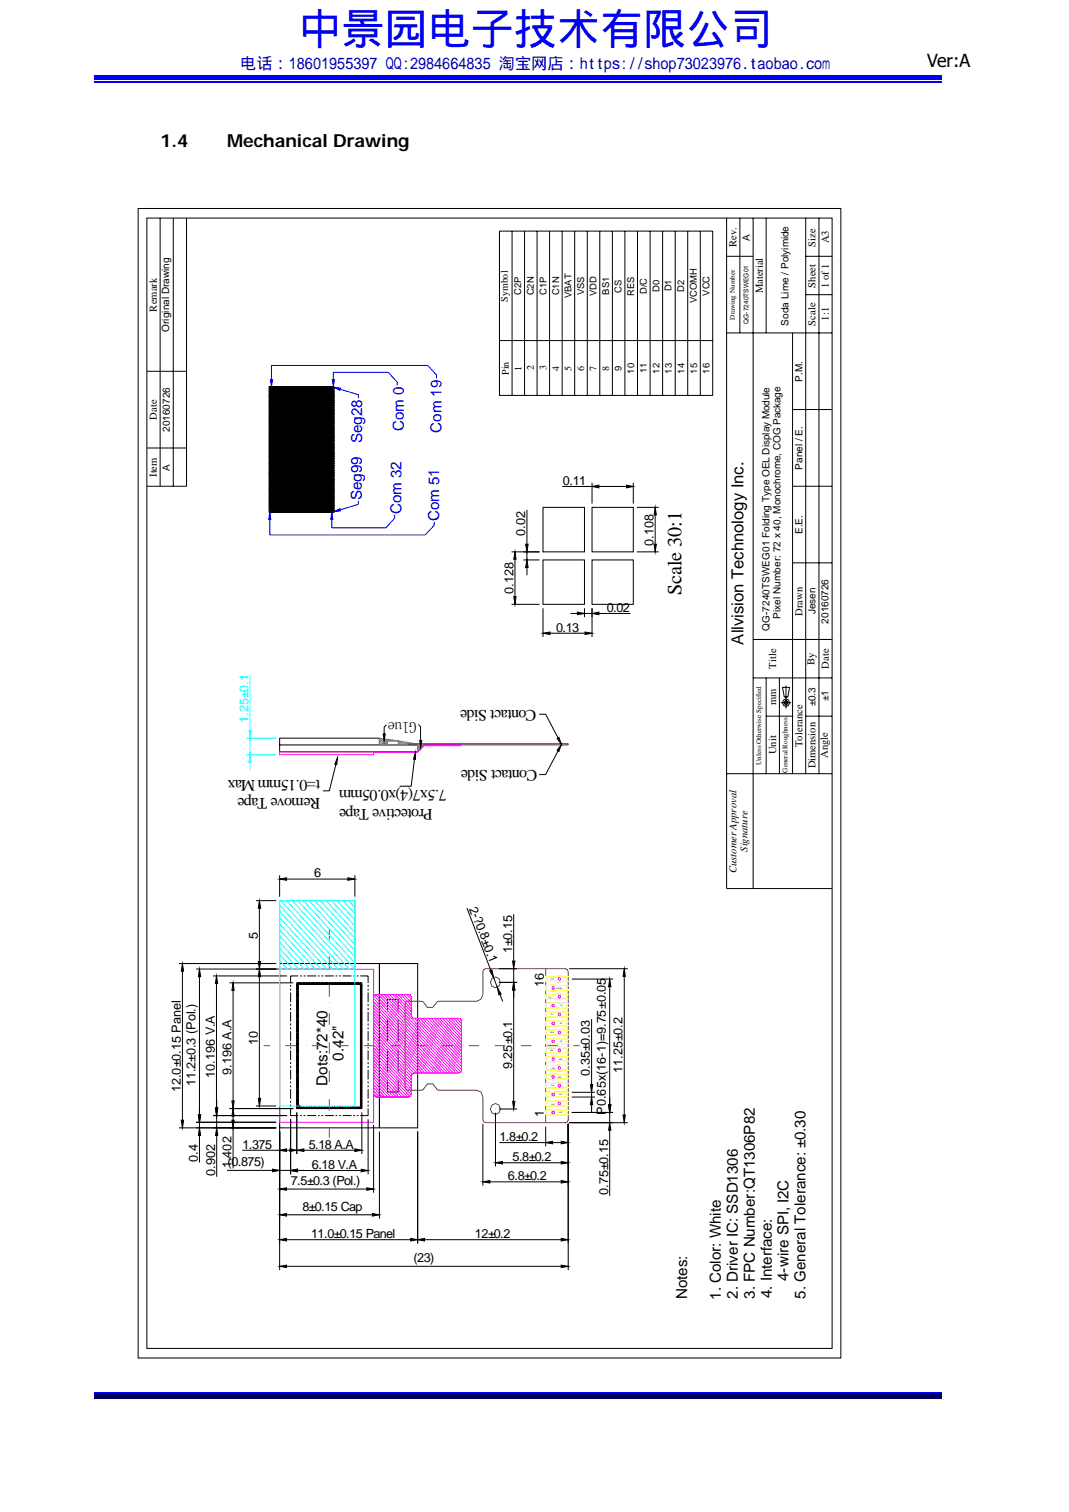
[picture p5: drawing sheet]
<svg xmlns="http://www.w3.org/2000/svg" width="210mm" height="297mm" viewBox="0 0 210 297" stroke-linecap="round" stroke-linejoin="round" font-family="sans-serif">
<defs><g id="words">
<text font-size="8.5" fill="#00f" x="58.6" y="8.6">中景园电子技术有限公司</text>
<text font-size="4" x="133.8" y="117" transform="rotate(-90 133.8 117)">Scale 30:1</text>
<g font-size="3.5">
<text x="182.1" y="13.2">Ver:A</text>
<text x="31.4" y="28.9">1.4</text>
<text x="44.6" y="28.9">Mechanical Drawing</text>
</g>
<text font-size="3.3" x="146.1" y="126.6" transform="rotate(-90 146.1 126.6)">Allvision Technology Inc.</text>
<text font-size="3.2" fill="#0000bf" x="47.2" y="13.6">电话：18601955397 QQ:2984664835 淘宝网店：https://shop73023976.taobao.com</text>
<g font-size="3.2">
<text x="105.3" y="139.5" transform="rotate(-180 105.3 139.5)">Contact Side</text>
<text x="62.9" y="153.2" transform="rotate(-180 62.9 153.2)">t=0.15mm Max</text>
<text x="87.7" y="155.2" transform="rotate(-180 87.7 155.2)">7.5x7(4)x0.05mm</text>
<text x="105.5" y="151.3" transform="rotate(-180 105.5 151.3)">Contact Side</text>
<text x="62.9" y="156.8" transform="rotate(-180 62.9 156.8)">Remove Tape</text>
<text x="84.9" y="158.8" transform="rotate(-180 84.9 158.8)">Protective Tape</text>
</g>
<g font-size="3" fill="#00f">
<text x="71.1" y="87.1" transform="rotate(-90 71.1 87.1)">Seg28</text>
<text x="79.3" y="84.7" transform="rotate(-90 79.3 84.7)">Com 0</text>
<text x="86.7" y="85" transform="rotate(-90 86.7 85)">Com 19</text>
<text x="71.1" y="98.3" transform="rotate(-90 71.1 98.3)">Seg99</text>
<text x="78.9" y="101.1" transform="rotate(-90 78.9 101.1)">Com 32</text>
<text x="86.3" y="102.4" transform="rotate(-90 86.3 102.4)">Com 51</text>
</g>
<g font-size="3">
<text x="81.8" y="141.8" transform="rotate(-180 81.8 141.8)">Glue</text>
<text x="67.5" y="208.4" transform="rotate(-90 67.5 208.4)">0.42&quot;</text>
<text x="64.3" y="213.4" transform="rotate(-90 64.3 213.4)">Dots:72*40</text>
<text x="154.9" y="251.7" transform="rotate(-90 154.9 251.7)">4-wire SPI, I2C</text>
<text x="135" y="255.3" transform="rotate(-90 135 255.3)">Notes:</text>
<text x="141.6" y="255.4" transform="rotate(-90 141.6 255.4)">1. Color: White</text>
<text x="144.9" y="255.1" transform="rotate(-90 144.9 255.1)">2. Driver IC: SSD1306</text>
<text x="148.3" y="255.2" transform="rotate(-90 148.3 255.2)">3. FPC Number:QT1306P82</text>
<text x="151.6" y="255.1" transform="rotate(-90 151.6 255.1)">4. Interface:</text>
<text x="158.2" y="255.2" transform="rotate(-90 158.2 255.2)">5. General Tolerance: ±0.30</text>
</g>
<g font-size="2.5">
<text x="110.6" y="95.3">0.11</text>
<text x="103.2" y="105.2" transform="rotate(-90 103.2 105.2)">0.02</text>
<text x="128.4" y="107.2" transform="rotate(-90 128.4 107.2)">0.108</text>
<text x="100.8" y="116.7" transform="rotate(-90 100.8 116.7)">0.128</text>
<text x="109.2" y="124.1">0.13</text>
<text x="119.2" y="120.2">0.02</text>
<text x="61.7" y="172.4">6</text>
<text x="92.1" y="178.5" transform="rotate(67 92.1 178.5)">2-?0.8±0.1</text>
<text x="50.7" y="184.4" transform="rotate(-90 50.7 184.4)">5</text>
<text x="100.6" y="187.3" transform="rotate(-90 100.6 187.3)">1±0.15</text>
<text x="106.9" y="193.8" transform="rotate(-90 106.9 193.8)">16</text>
<text x="50.7" y="205.3" transform="rotate(-90 50.7 205.3)">10</text>
<text x="35.5" y="214.5" transform="rotate(-90 35.5 214.5)">12.0±0.15 Panel</text>
<text x="38.4" y="213.4" transform="rotate(-90 38.4 213.4)">11.2±0.3 (Pol.)</text>
<text x="42.2" y="211.7" transform="rotate(-90 42.2 211.7)">10.196 V.A</text>
<text x="45.5" y="211.2" transform="rotate(-90 45.5 211.2)">9.196 A.A</text>
<text x="100.6" y="210.1" transform="rotate(-90 100.6 210.1)">9.25±0.1</text>
<text x="115.9" y="211.4" transform="rotate(-90 115.9 211.4)">0.35±0.03</text>
<text x="122.3" y="210.8" transform="rotate(-90 122.3 210.8)">11.25±0.2</text>
<text x="106.9" y="219.4" transform="rotate(-90 106.9 219.4)">1</text>
<text x="119" y="219" transform="rotate(-90 119 219)">P0.65x(16-1)=9.75±0.05</text>
<text x="47.6" y="225.7">1.375</text>
<text x="60.6" y="225.7">5.18 A.A</text>
<text x="98.1" y="224.2">1.8±0.2</text>
<text x="38.9" y="228.2" transform="rotate(-90 38.9 228.2)">0.4</text>
<text x="42.2" y="231" transform="rotate(-90 42.2 231)">0.902</text>
<text x="44.7" y="229.1">(0.875)</text>
<text x="45.5" y="229.5" transform="rotate(-90 45.5 229.5)">1.402</text>
<text x="57.1" y="232.8">7.5±0.3 (Pol.)</text>
<text x="61.3" y="229.6">6.18 V.A</text>
<text x="99.8" y="231.9">6.8±0.2</text>
<text x="100.7" y="228.1">5.8±0.2</text>
<text x="59.4" y="237.9">8±0.15 Cap</text>
<text x="119.5" y="234.8" transform="rotate(-90 119.5 234.8)">0.75±0.15</text>
<text x="61.1" y="243.2">11.0±0.15 Panel</text>
<text x="93.3" y="243.2">12±0.2</text>
<text x="81.2" y="248">(23)</text>
</g>
<text font-size="2.5" fill="#0ff" x="48.8" y="142" transform="rotate(-90 48.8 142)">1.25±0.1</text>
<g font-size="2.1">
<text x="162.8" y="47.8" transform="rotate(-90 162.8 47.8)">A3</text>
<text x="144.7" y="48.5" transform="rotate(-90 144.7 48.5)">Rev.</text>
<text x="160.2" y="48.5" transform="rotate(-90 160.2 48.5)">Size</text>
<text x="149.8" y="57.7" transform="rotate(-90 149.8 57.7)">Material</text>
<text x="160.2" y="56.5" transform="rotate(-90 160.2 56.5)">Sheet</text>
<text x="162.8" y="56.6" transform="rotate(-90 162.8 56.6)">1 of 1</text>
<text x="30.8" y="61.2" transform="rotate(-90 30.8 61.2)">Remark</text>
<text x="160.2" y="64" transform="rotate(-90 160.2 64)">Scale</text>
<text x="162.8" y="63" transform="rotate(-90 162.8 63)">1:1</text>
<text x="30.8" y="82.5" transform="rotate(-90 30.8 82.5)">Date</text>
<text x="30.8" y="93.7" transform="rotate(-90 30.8 93.7)">Item</text>
<text x="157.6" y="121" transform="rotate(-90 157.6 121)">Drawn</text>
<text x="152.4" y="131.4" transform="rotate(-90 152.4 131.4)">Title</text>
<text x="160" y="130.6" transform="rotate(-90 160 130.6)">By</text>
<text x="162.8" y="131.4" transform="rotate(-90 162.8 131.4)">Date</text>
<text x="152.4" y="138.6" transform="rotate(-90 152.4 138.6)">mm</text>
<text x="152.4" y="148.2" transform="rotate(-90 152.4 148.2)">Unit</text>
<text x="157.6" y="146.7" transform="rotate(-90 157.6 146.7)">Tolerance</text>
<text x="162.6" y="148.9" transform="rotate(-90 162.6 148.9)">Angle</text>
<text x="160.2" y="150.9" transform="rotate(-90 160.2 150.9)">Dimension</text>
<text x="146.8" y="167.3" transform="rotate(-90 146.8 167.3)">Signature</text>
<text x="144.7" y="171.6" transform="rotate(-90 144.7 171.6)">Customer Approval</text>
</g>
<g font-size="2">
<text x="147.3" y="47.3" transform="rotate(-90 147.3 47.3)">A</text>
<text x="99.8" y="59.3" transform="rotate(-90 99.8 59.3)">Symbol</text>
<text x="33.2" y="65.2" transform="rotate(-90 33.2 65.2)">Original Drawing</text>
<text x="154.9" y="64" transform="rotate(-90 154.9 64)">Soda Lime / Polyimide</text>
<text x="99.9" y="73.6" transform="rotate(-90 99.9 73.6)">Pin</text>
<text x="102.4" y="72.8" transform="rotate(-90 102.4 72.8)">1</text>
<text x="104.9" y="72.8" transform="rotate(-90 104.9 72.8)">2</text>
<text x="107.3" y="72.8" transform="rotate(-90 107.3 72.8)">3</text>
<text x="109.8" y="72.8" transform="rotate(-90 109.8 72.8)">4</text>
<text x="112.2" y="72.8" transform="rotate(-90 112.2 72.8)">5</text>
<text x="114.7" y="72.8" transform="rotate(-90 114.7 72.8)">6</text>
<text x="117.2" y="72.8" transform="rotate(-90 117.2 72.8)">7</text>
<text x="119.7" y="72.8" transform="rotate(-90 119.7 72.8)">8</text>
<text x="157.6" y="75" transform="rotate(-90 157.6 75)">P.M.</text>
<text x="33.4" y="84.9" transform="rotate(-90 33.4 84.9)">20160726</text>
<text x="33.4" y="92.4" transform="rotate(-90 33.4 92.4)">A</text>
<text x="157.6" y="92.3" transform="rotate(-90 157.6 92.3)">Panel / E.</text>
<text x="157.6" y="104.9" transform="rotate(-90 157.6 104.9)">E.E.</text>
<text x="151.2" y="123.9" transform="rotate(-90 151.2 123.9)">QG-7240TSWEG01 Folding Type OEL Display Module</text>
<text x="153.3" y="121.6" transform="rotate(-90 153.3 121.6)">Pixel Number: 72 x 40, Monochrome, COG Package</text>
<text x="160.2" y="120.7" transform="rotate(-90 160.2 120.7)">Jesen</text>
<text x="162.8" y="122.5" transform="rotate(-90 162.8 122.5)">20160726</text>
<text x="162.8" y="137.8" transform="rotate(-90 162.8 137.8)">±1</text>
<text x="160.2" y="138.7" transform="rotate(-90 160.2 138.7)">±0.3</text>
</g>
<g font-size="1.8">
<text x="102.4" y="58" transform="rotate(-90 102.4 58)">C2P</text>
<text x="104.9" y="58" transform="rotate(-90 104.9 58)">C2N</text>
<text x="107.3" y="58" transform="rotate(-90 107.3 58)">C1P</text>
<text x="109.8" y="58" transform="rotate(-90 109.8 58)">C1N</text>
<text x="112.3" y="58.6" transform="rotate(-90 112.3 58.6)">VBAT</text>
<text x="114.7" y="58" transform="rotate(-90 114.7 58)">VSS</text>
<text x="117.2" y="58.1" transform="rotate(-90 117.2 58.1)">VDD</text>
<text x="119.7" y="57.9" transform="rotate(-90 119.7 57.9)">BS1</text>
<text x="122.1" y="57.5" transform="rotate(-90 122.1 57.5)">CS</text>
<text x="124.6" y="58.1" transform="rotate(-90 124.6 58.1)">RES</text>
<text x="127" y="57.8" transform="rotate(-90 127 57.8)">D/C</text>
<text x="129.5" y="57.4" transform="rotate(-90 129.5 57.4)">D0</text>
<text x="131.9" y="57.3" transform="rotate(-90 131.9 57.3)">D1</text>
<text x="134.4" y="57.4" transform="rotate(-90 134.4 57.4)">D2</text>
<text x="136.9" y="59.6" transform="rotate(-90 136.9 59.6)">VCOMH</text>
<text x="139.3" y="58.1" transform="rotate(-90 139.3 58.1)">VCC</text>
<text x="122.1" y="72.8" transform="rotate(-90 122.1 72.8)">9</text>
<text x="124.6" y="73.4" transform="rotate(-90 124.6 73.4)">10</text>
<text x="127" y="73.3" transform="rotate(-90 127 73.3)">11</text>
<text x="129.5" y="73.4" transform="rotate(-90 129.5 73.4)">12</text>
<text x="132" y="73.4" transform="rotate(-90 132 73.4)">13</text>
<text x="134.4" y="73.4" transform="rotate(-90 134.4 73.4)">14</text>
<text x="136.9" y="73.4" transform="rotate(-90 136.9 73.4)">15</text>
<text x="139.4" y="73.4" transform="rotate(-90 139.4 73.4)">16</text>
</g>
<g font-size="1.4">
<text x="144.3" y="62.8" transform="rotate(-90 144.3 62.8)">Drawing Number</text>
<text x="149.5" y="150.3" transform="rotate(-90 149.5 150.3)">Unless Otherwise Specified</text>
<text x="154.7" y="151.8" transform="rotate(-90 154.7 151.8)">General Roughness</text>
</g>
<text font-size="1.3" x="147" y="63.6" transform="rotate(-90 147 63.6)">QG-7240TSWEG01</text>
<g font-size=".3">
<text x="107.8" y="196">D2</text>
<text x="108.2" y="192.4">VCC</text>
<text x="109.2" y="194.2">VCOMH</text>
<text x="110.1" y="197.7">D1</text>
<text x="108.1" y="203">RES</text>
<text x="108.2" y="199.5">D0</text>
<text x="110" y="201.2">DC</text>
<text x="108.1" y="206.5">BS1</text>
<text x="108.4" y="210">VSS</text>
<text x="109.8" y="208.2">VDD</text>
<text x="110" y="204.7">CS</text>
<text x="108.2" y="213.4">C1N</text>
<text x="109.5" y="211.7">VBAT</text>
<text x="109.8" y="215.2">C1P</text>
<text x="108.3" y="217">C2N</text>
<text x="109.8" y="218.7">C2P</text>
</g>
</g></defs>
<path d="M18.6 16.1h166.5" fill="none" stroke="#00f" stroke-width=".25"/>
<path d="M18.6 15.2h166.5v.5h-166.5z" fill="#00f"/>
<path d="M18.6 14.8h166.5M18.6 273.6h166.5" fill="none" stroke="#00f" stroke-width=".25"/>
<path d="M18.6 273.7h166.5v.8h-166.5z" fill="#00006b"/>
<path d="M18.6 274.7h166.5" fill="none" stroke="#005" stroke-width=".25"/>
<g fill="none" stroke="#000" stroke-width=".2">
<path d="M27.1 41h138.1v225.8h-138.1zM28.9 42.8h134.5v222.1h-134.5zM31.5 42.8v52.7M34 42.8v52.7M36.6 42.8v52.7h-7.7M142.7 42.8v131.8h20.7M142.7 50.4h5.2M145.3 42.8v22.6M147.9 42.8v131.8M150.5 42.8v22.6M158.3 42.8v109.2M158.3 57.9h5.1"/>
<path d="M158.3 50.4h5.1M160.9 42.8v109.2M28.9 72.9h7.7M142.7 65.4h20.7M155.7 65.4v86.6M28.9 88h7.7M155.7 95.5h7.7M155.7 80.5h7.7M155.7 110.6h7.7M147.9 133.2h15.5M147.9 125.6h15.5M150.5 133.2v18.8"/>
<path d="M153.1 133.2v18.8M153.4 138h2M153.7 135h1.4l-.4 1.9h-.6zM154.1 137.8l.3-.1 .2 .1 .1 .2-.1 .3-.2 .1-.3-.1zM154.4 134.7v4.5M54.9 146.3h27.1v1.4h-27.1v-2.7h19.6v1.3M142.7 152h20.7M150.5 140.7h5.2M158.3 140.7h5.1M35.1 189.3h19.2M35.8 189.3l.3 1.5h-.5zM35.8 190.8v29.3"/>
<path d="M38.5 190.4h17M39.2 190.4l.2 1.5h-.4zM39.2 191.9v27.1M41.8 191.7h14.6M42.5 191.7l.3 1.5h-.5zM42.5 193.2v24.5M45.1 193.1h12.5M45.8 193.1l.2 1.5h-.4zM45.8 194.6v21.7M54.9 189.3h27.1v32.3h-27.1zM54.9 189.3h.1M56.2 190.4h.1"/>
<path d="M57.1 193.5v.4M57.1 194.2v.4M57.1 195v1.9M57.1 197.3v.4M57.1 198v.4M57.1 198.8v1.9M58.3 200h.3v.3h-.3zM58.3 199.6h.3v.3h-.3zM58.3 199.3h.3v.3h-.3zM58.3 198.9h.3v.3h-.3zM58.3 198.6h.3v.3h-.3zM58.3 198.2h.3v.3h-.3z"/>
<path d="M58.3 197.9h.3v.3h-.3zM58.3 197.5h.3v.3h-.3zM58.3 197.2h.3v.3h-.3zM58.3 196.9h.3v.3h-.3zM58.3 196.5h.3v.3h-.3zM58.3 196.2h.3v.3h-.3zM58.3 195.8h.3v.3h-.3zM58.3 195.5h.3v.3h-.3zM58.3 195.1h.3v.3h-.3zM58.3 194.8h.3v.3h-.3zM58.3 194.4h.3v.3h-.3zM58.3 194.1h.3v.3h-.3z"/>
<path d="M58.3 193.7h.3v.4h-.3zM58.3 193.4h.3v.3h-.3zM58.3 193.1h.3v.3h-.3zM58.3 193.1h.1M58.6 191.7h-1.5v1.4M58.6 193.1h.3v.3h-.3zM58.9 193.1h.3v.3h-.3zM59 191.7h.3M59.3 193.1h.2v.3h-.2zM59.6 193.1h.3v.3h-.3zM59.6 191.7h.4M59.9 193.1h.3v.3h-.3z"/>
<path d="M60.2 193.1h.3v.3h-.3zM60.3 191.7h1.8M60.6 193.1h.2v.3h-.2zM60.9 193.1h.2v.3h-.2zM61.2 193.1h.3v.3h-.3zM61.5 193.1h.3v.3h-.3zM61.8 193.1h.3v.3h-.3zM62.1 193.1h.3v.3h-.3zM62.4 191.7h.4M62.5 193.1h.3v.3h-.3zM62.8 193.1h.3v.3h-.3zM63.1 193.1h.3v.3h-.3z"/>
<path d="M63.1 191.7h.4M63.5 193.1h.2v.3h-.2zM63.8 193.1h.2v.3h-.2zM63.8 191.7h1.8M64.1 193.1h.2v.3h-.2zM64.4 193.1h.3v.3h-.3zM64.7 193.1h.3v.3h-.3zM65 193.1h.3v.3h-.3zM65.4 193.1h.2v.3h-.2zM65.7 193.1h.2v.3h-.2zM65.9 191.7h.4M66 193.1h.3v.3h-.3z"/>
<path d="M66.3 193.1h.3v.3h-.3zM66.6 191.7h.4M66.6 193.1h.3v.3h-.3zM67 193.1h.2v.3h-.2zM67.3 193.1h.3v.3h-.3zM67.3 191.7h1.7M67.6 193.1h.3v.3h-.3zM67.9 193.1h.3v.3h-.3zM68.2 193.1h.3v.3h-.3zM68.6 193.1h.2v.3h-.2zM68.9 193.1h.3v.3h-.3zM69.2 193.1h.3v.3h-.3z"/>
<path d="M69.4 191.7h.3M69.5 193.1h.3v.3h-.3zM69.8 193.1h.3v.3h-.3zM70.1 191.7h.3M70.2 193.1h.2v.3h-.2zM70.5 193.1h.3v.3h-.3zM70.8 191.7h1.5v1.4M70.8 193.1h.3v.3h-.3zM70.8 200h.3v.3h-.3zM70.8 199.6h.3v.3h-.3zM70.8 199.3h.3v.3h-.3zM70.8 198.9h.3v.3h-.3z"/>
<path d="M70.8 198.6h.3v.3h-.3zM70.8 198.2h.3v.3h-.3zM70.8 197.9h.3v.3h-.3zM70.8 197.5h.3v.3h-.3zM70.8 197.2h.3v.3h-.3zM70.8 196.9h.3v.3h-.3zM70.8 196.5h.3v.3h-.3zM70.8 196.2h.3v.3h-.3zM70.8 195.8h.3v.3h-.3zM70.8 195.5h.3v.3h-.3zM70.8 195.1h.3v.3h-.3zM70.8 194.8h.3v.3h-.3z"/>
<path d="M70.8 194.4h.3v.3h-.3zM70.8 194.1h.3v.3h-.3zM70.8 193.7h.3v.4h-.3zM70.8 193.4h.3v.3h-.3zM72.3 193.5v.4M72.3 194.2v.4M72.3 195v1.9M72.3 197.3v.4M72.3 198v.4M72.3 198.8v1.9M74.5 189.3l.1 32.3M76.1 198.7v-2.4h2.1v2.4"/>
<path d="M39 219h.4l-.2 1.5zM41.8 219.2h14.6M42.3 217.7h.5l-.3 1.5zM45.1 217.8h12.5M45.6 216.3h.4l-.2 1.5zM57.1 217.8v1.4h1.5M57.1 201.1v.4M57.1 201.8v.4M57.1 202.6v1.9M57.1 204.9v.4M57.1 205.6v.4M57.1 206.4v1.9"/>
<path d="M57.1 208.7v.3M57.1 209.4v.4M57.1 210.2v1.9M57.1 212.4v.4M57.1 213.2v.4M57.1 214v1.9M57.1 216.3v.3M57.1 217v.4M57.1 219.9v10.8M58.3 217.5h.3v.3h-.3zM58.3 217.1h.3v.3h-.3zM58.3 216.8h.3v.3h-.3z"/>
<path d="M58.3 216.5h.3v.2h-.3zM58.3 216.1h.3v.3h-.3zM58.3 215.8h.3v.3h-.3zM58.3 215.5h.3v.2h-.3zM58.3 215.1h.3v.3h-.3zM58.3 214.8h.3v.3h-.3zM58.3 214.4h.3v.3h-.3zM58.3 214.1h.3v.3h-.3zM58.3 213.7h.3v.3h-.3zM58.3 213.4h.3v.3h-.3zM58.3 213h.3v.3h-.3zM58.3 212.7h.3v.3h-.3z"/>
<path d="M58.3 212.3h.3v.3h-.3zM58.3 212h.3v.3h-.3zM58.3 211.7h.3v.3h-.3zM58.3 211.3h.3v.3h-.3zM58.3 211h.3v.3h-.3zM58.3 210.6h.3v.3h-.3zM58.3 210.3h.3v.3h-.3zM58.3 209.9h.3v.3h-.3zM58.3 209.6h.3v.3h-.3zM58.3 209.2h.3v.3h-.3zM58.3 208.9h.3v.3h-.3zM58.3 208.5h.3v.4h-.3z"/>
<path d="M58.3 208.2h.3v.3h-.3zM58.3 207.9h.3v.3h-.3zM58.3 207.5h.3v.3h-.3zM58.3 207.2h.3v.3h-.3zM58.3 206.8h.3v.3h-.3zM58.3 206.5h.3v.3h-.3zM58.3 206.1h.3v.3h-.3zM58.3 205.8h.3v.3h-.3zM58.3 205.4h.3v.3h-.3zM58.3 205.1h.3v.3h-.3zM58.3 204.8h.3v.3h-.3zM58.3 204.4h.3v.3h-.3z"/>
<path d="M58.3 204.1h.3v.3h-.3zM58.3 203.8h.3v.2h-.3zM58.3 203.4h.3v.3h-.3zM58.3 203.1h.3v.2h-.3zM58.3 202.7h.3v.3h-.3zM58.3 202.4h.3v.2h-.3zM58.3 202h.3v.3h-.3zM58.3 201.7h.3v.3h-.3zM58.3 201.3h.3v.3h-.3zM58.3 201h.3v.3h-.3zM58.3 200.7h.3v.2h-.3zM58.3 200.3h.3v.3h-.3z"/>
<path d="M58.3 217.8h.1M58.3 218.5v8.2M58.6 217.5h.3v.3h-.3zM58.6 217.1h.3v.3h-.3zM58.9 217.5h.3v.3h-.3zM59 219.2h.3M59.3 217.5h.2v.3h-.2zM59.6 217.5h.3v.3h-.3zM59.6 219.2h.4M59.9 217.5h.3v.3h-.3zM60.2 217.5h.3v.3h-.3zM60.3 219.2h1.8"/>
<path d="M60.6 217.5h.2v.3h-.2zM60.9 217.5h.2v.3h-.2zM61.2 217.5h.3v.3h-.3zM61.5 217.5h.3v.3h-.3zM61.8 217.5h.3v.3h-.3zM62.1 217.5h.3v.3h-.3zM62.4 219.2h.4M62.5 217.5h.3v.3h-.3zM62.8 217.5h.3v.3h-.3zM63.1 217.5h.3v.3h-.3zM63.1 219.2h.4M63.5 217.5h.2v.3h-.2z"/>
<path d="M63.8 217.5h.2v.3h-.2zM63.8 219.2h1.8M64.1 217.5h.2v.3h-.2zM64.4 217.5h.3v.3h-.3zM64.7 217.5h.3v.3h-.3zM65 217.5h.3v.3h-.3zM65.4 217.5h.2v.3h-.2zM65.7 217.5h.2v.3h-.2zM65.9 219.2h.4M66 217.5h.3v.3h-.3zM66.3 217.5h.3v.3h-.3zM66.6 219.2h.4"/>
<path d="M66.6 217.5h.3v.3h-.3zM67 217.5h.2v.3h-.2zM67.3 217.5h.3v.3h-.3zM67.3 219.2h1.7M67.6 217.5h.3v.3h-.3zM67.9 217.5h.3v.3h-.3zM68.2 217.5h.3v.3h-.3zM68.6 217.5h.2v.3h-.2zM68.9 217.5h.3v.3h-.3zM69.2 217.5h.3v.3h-.3zM69.4 219.2h.3M69.5 217.5h.3v.3h-.3z"/>
<path d="M69.8 217.5h.3v.3h-.3zM70.1 219.2h.3M70.2 217.5h.2v.3h-.2zM70.5 217.5h.3v.3h-.3zM70.8 219.2h1.5M70.8 217.5h.3v.3h-.3zM70.8 217.1h.3v.3h-.3zM70.8 216.8h.3v.3h-.3zM70.8 216.5h.3v.2h-.3zM70.8 216.1h.3v.3h-.3zM70.8 215.8h.3v.3h-.3zM70.8 215.5h.3v.2h-.3z"/>
<path d="M70.8 215.1h.3v.3h-.3zM70.8 214.8h.3v.3h-.3zM70.8 214.4h.3v.3h-.3zM70.8 214.1h.3v.3h-.3zM70.8 213.7h.3v.3h-.3zM70.8 213.4h.3v.3h-.3zM70.8 213h.3v.3h-.3zM70.8 212.7h.3v.3h-.3zM70.8 212.3h.3v.3h-.3zM70.8 212h.3v.3h-.3zM70.8 211.7h.3v.3h-.3zM70.8 211.3h.3v.3h-.3z"/>
<path d="M70.8 211h.3v.3h-.3zM70.8 210.6h.3v.3h-.3zM70.8 210.3h.3v.3h-.3zM70.8 209.9h.3v.3h-.3zM70.8 209.6h.3v.3h-.3zM70.8 209.2h.3v.3h-.3zM70.8 208.9h.3v.3h-.3zM70.8 208.5h.3v.4h-.3zM70.8 208.2h.3v.3h-.3zM70.8 207.9h.3v.3h-.3zM70.8 207.5h.3v.3h-.3zM70.8 207.2h.3v.3h-.3z"/>
<path d="M70.8 206.8h.3v.3h-.3zM70.8 206.5h.3v.3h-.3zM70.8 206.1h.3v.3h-.3zM70.8 205.8h.3v.3h-.3zM70.8 205.4h.3v.3h-.3zM70.8 205.1h.3v.3h-.3zM70.8 204.8h.3v.3h-.3zM70.8 204.4h.3v.3h-.3zM70.8 204.1h.3v.3h-.3zM70.8 203.8h.3v.2h-.3zM70.8 203.4h.3v.3h-.3zM70.8 203.1h.3v.2h-.3z"/>
<path d="M70.8 202.7h.3v.3h-.3zM70.8 202.4h.3v.2h-.3zM70.8 202h.3v.3h-.3zM70.8 201.7h.3v.3h-.3zM70.8 201.3h.3v.3h-.3zM70.8 201h.3v.3h-.3zM70.8 200.7h.3v.2h-.3zM70.8 200.3h.3v.3h-.3zM71.1 217.8h.1M71.1 218.5v8.2M72.3 201.1v.4M72.3 201.8v.4"/>
<path d="M72.3 202.6v1.9M72.3 204.9v.4M72.3 205.6v.4M72.3 206.4v1.9M72.3 208.7v.3M72.3 209.4v.4M72.3 210.2v1.9M72.3 212.4v.4M72.3 213.2v.4M72.3 214v1.9M72.3 216.3v.3M72.3 217v.4"/>
<path d="M72.3 217.8v1.4M72.3 219.9v10.8M76.1 200.2v4.5M76.1 206.2v4.5M76.1 212.2v2.3h2.1v-2.3M78.2 200.2v4.5M78.2 206.2v4.5M82 202.6v.4M82 203.4v.4M82 204.2v.4M35.1 221.6h19.2M35.6 220.1h.5l-.3 1.5z"/>
<path d="M38.5 220.5h15.8M44.6 229.9h9M47.6 226h7.3M53.6 229.7l1.3 .2-1.3 .3zM54.9 226l1.4-.3v.5zM54.9 238.7l1.4-.3v.5zM54.9 233.6l1.4-.3v.5zM54.9 221.6h.1M54.9 221v23.3M54.9 229.9h2.2M54.9 220.5h.1M54.9 220.2h.1"/>
<path d="M56.3 226h.6M56.3 238.7h16.9M56.3 233.6h15.7M56.9 225.7l1.4 .3-1.4 .2zM57.1 230l1.3-.3v.5zM57.1 229.9l1.3-.2v.5zM58.3 226l1.4-.3v.5zM58.4 230h12.6M58.4 229.9h1.4M59.7 226h10M69.7 225.7l1.4 .3-1.4 .2zM71 229.7l1.3 .3-1.3 .2z"/>
<path d="M71.1 226h.1M72.1 233.3l1.3 .3-1.3 .2zM72.3 230h.1M73.2 238.4l1.3 .3-1.3 .2zM73.4 221v13.3M73.4 233.6h.1M73.4 220.2h.1M74.5 222.3v17.1M74.5 238.7h.1M82 221.6h.1M82 222.3v22M54.9 243.5l1.4-.2v.5z"/>
<path d="M56.3 243.5h24.4M80.7 243.3l1.3 .2-1.3 .3zM82 243.5h.1"/>
<circle cx="154.4" cy="138" r=".72"/>
</g>
<g fill="none" stroke="#f0f" stroke-width=".2">
<path d="M54.9 147.7h18.5v.6h-18.5zM73.4 147.7h8.6l1.3-1.4h7.3v.2h-7.3l-1.3 1.3h-8.6zM54.9 190.4h18.5v30.1h-18.5zM73.4 199.8l10.1 11M73.4 199.2l10.7 11.6M73.4 198.6l11.2 12.2M73.4 198l11.8 12.8M73.4 197.4l12.3 13.4M73.4 196.8l12.9 14M73.4 196.2l13.4 14.6M73.5 195.6l13.9 15.2M73.8 195.4l14.1 15.4"/>
<path d="M74.3 195.4l14.2 15.4M74.9 195.4l14.1 15.4M75.4 195.4l14.2 15.4M76 195.4l14.1 15.4M76.5 195.4l14 15.2M77.1 195.4l3.7 4M77.6 195.4l3.2 3.4M78.2 195.4l2.6 2.8M78.8 195.4l2 2.2M79.3 195.4l1.5 1.6M79.8 195.4l1 1M80.4 195.4l.4 .4"/>
<path d="M108.5 193.9h.3v.4h-.3zM109.7 199.1h.3v.4h-.3zM109.7 195.6h.3v.4h-.3zM109.7 192.1h.3v.4h-.3zM73.4 214.9l.6 .6M73.4 214.3l1.1 1.2M73.4 213.7l1.7 1.8M73.4 213.1l2.2 2.4M73.4 212.5l2.8 3M73.4 211.9l3.4 3.6M73.4 211.3l3.9 4.2M73.4 210.7l4.5 4.8"/>
<path d="M73.4 210l5 5.5M73.4 209.4l5.6 6.1M73.4 208.9l6.1 6.6M73.4 208.3l6.7 7.2M73.4 207.6l7.2 7.9M73.4 207l7.4 8.1M73.4 206.4l7.4 8.1M73.4 205.8l7.4 8.1M73.4 205.2l7.4 8.1M73.4 204.6l7.4 8.1M73.4 204l7.4 8.1M73.4 203.4l7.4 8.1"/>
<path d="M73.4 202.8l7.5 8.2M73.4 202.2l7.9 8.6M73.4 201.6l8.5 9.2M73.4 201l9 9.8M73.4 200.4l9.6 10.4M81.3 210.8l-.3 .2-.2 .3v3.7l-.1 .4-.4 .1h-6.4l-.3-.1-.2-.4v-19.1l.2-.4 .3-.1h6.4l.4 .1 .1 .4v3.6l.2 .4 .3 .1h8.8l.4 .2 .2 .4v9.7l-.2 .4-.4 .1M81.3 210.8h8.8M81.4 200l9.3 10.2M82 200l8.7 9.5M82.5 200l8.2 9M83.1 200l7.6 8.3M83.6 200l7.1 7.7"/>
<path d="M84.2 200l6.5 7.2M84.7 200l6 6.5M85.3 200l5.4 6M85.8 200l4.9 5.3M86.4 200l4.3 4.7M86.9 200l3.8 4.1M87.5 200l3.2 3.5M88 200l2.7 2.9M88.6 200l2.1 2.3M89.2 200l1.5 1.7M89.7 200l1 1.1M90.3 200.1l.4 .4"/>
<path d="M108.5 218.3h.3v.4h-.3zM108.5 214.8h.3v.4h-.3zM108.5 211.3h.3v.5h-.3zM108.5 207.9h.3v.4h-.3zM108.5 204.4h.3v.4h-.3zM108.5 200.9h.3v.4l-.2 .1-.1-.1zM109.7 213.1h.3v.4h-.3zM109.7 209.6h.3v.4h-.3zM109.7 202.6h.3v.4h-.3z"/>
<circle cx="108.6" cy="197.6" r=".26"/>
<circle cx="109.9" cy="216.8" r=".26"/>
<circle cx="109.9" cy="206.3" r=".26"/>
</g>
<g fill="#000">
<path d="M35.8 189.3l.3 1.5h-.5zM39.2 190.4l.2 1.5h-.4zM42.5 191.7l.3 1.5h-.5zM45.8 193.1l.2 1.5h-.4zM39 219h.4l-.2 1.5zM42.3 217.7h.5l-.3 1.5zM45.6 216.3h.4l-.2 1.5zM35.6 220.1h.5l-.3 1.5zM53.6 229.7l1.3 .2-1.3 .3zM54.9 226l1.4-.3v.5zM54.9 238.7l1.4-.3v.5zM54.9 233.6l1.4-.3v.5z"/>
<path d="M56.9 225.7l1.4 .3-1.4 .2zM57.1 230l1.3-.3v.5zM57.1 229.9l1.3-.2v.5zM58.3 226l1.4-.3v.5zM69.7 225.7l1.4 .3-1.4 .2zM71 229.7l1.3 .3-1.3 .2zM72.1 233.3l1.3 .3-1.3 .2zM73.2 238.4l1.3 .3-1.3 .2zM54.9 243.5l1.4-.2v.5zM80.7 243.3l1.3 .2-1.3 .3z"/>
</g>
<g fill="none" stroke="#9a4c00" stroke-width=".2">
<path d="M80.1 146.1h31.5v.2h-31.5zM94.8 195.4v-4.5l.2-.4 .4-.2h15.7l.4 .2 .1 .4v29.1l-.1 .4-.4 .2h-15.7l-.4-.2-.2-.4v-4.5"/>
<circle cx="97.3" cy="192.9" r="1.03"/>
<circle cx="97.3" cy="217.8" r="1.03"/>
</g>
<g fill="none" stroke="#f00" stroke-width=".2">
<path d="M64.7 182.6v2M64.7 187.9v2.3M64.7 193.5v2.3M64.7 199.1v2.2M64.7 198h.1M64.7 196.9h.1M64.7 192.4h.1M64.7 191.3h.1M64.7 186.8h.1M64.7 185.7h.1M51.8 205.4h1.2M54.1 205.4h.1"/>
<path d="M55.1 205.4h.1M56.1 205.4h2.1M59.2 205.4h.1M60.2 205.4h.1M61.2 205.4h2.1M64.3 205.4h.1M64.7 204.7v2.2M64.7 210.3v2.3M64.7 215.9v2.3M64.7 219.3h.1M64.7 214.8h.1M64.7 213.7h.1"/>
<path d="M64.7 209.2h.1M64.7 208.1h.1M64.7 203.6h.1M64.7 202.5h.1M65.4 205.4h.1M66.4 205.4h2M69.5 205.4h.1M70.5 205.4h.1M71.5 205.4h2.1M74.6 205.4h.1M75.6 205.4h.1M76.7 205.4h2"/>
<path d="M79.7 205.4h.1M80.8 205.4h.1M81.8 205.4h2M84.9 205.4h.1M85.9 205.4h.1M86.9 205.4h2.1M90 205.4h.1M91 205.4h.1M92.1 205.4h2M95.1 205.4h.1M96.2 205.4h.1M97.2 205.4h2.1"/>
<path d="M100.3 205.4h.1M101.3 205.4h.1M102.3 205.4h2.1M105.4 205.4h.1M106.4 205.4h.1M107.5 205.4h2M110.6 205.4h.1M111.6 205.4h.1M112.6 205.4h1.2M64.7 221.5v2M64.7 220.4h.1"/>
</g>
<path d="M109.3 193.6h.2M111.6 197.2l-.2 .1-.1 .3 .1 .2 .2 .2M111.6 193.7l-.2 .1-.1 .3 .1 .3 .2 .1M107.2 216.3v1M109.3 219h1.8M111.6 218.1l-.2 .1-.1 .3 .1 .3 .2 .1M111.6 214.7l-.2 .1-.1 .3 .1 .2 .2 .2M111.6 211.1l-.2 .2-.1 .2 .1 .3 .2 .2M111.6 207.6l-.2 .2-.1 .2 .1 .3 .2 .1M111.6 204.2l-.2 .1-.1 .3 .1 .3 .2 .1M111.6 200.7l-.2 .1-.1 .3 .1 .2 .2 .2" fill="none" stroke="#ff0" stroke-width=".2"/>
<g fill="none" stroke="#808080" stroke-width=".2">
<path d="M74.5 145l3.8 .5h-2.2v.8h-1.6zM74.5 146l.4 .3M74.5 145.5l.8 .8M74.5 145l1.3 1.3M74.7 146.2l-.2 .1M74.8 145.1l-.2 .2M74.9 145.5l-.4 .4M75 145.1l1.1 1.2M75.4 145.9l-.4 .4M75.5 145.2l.6 .6M75.6 145.2l-.6 .6M76 145.7l-.5 .6"/>
<path d="M76 145.2l-.3 .4M76 145.2l.3 .3M76.1 146h.1M76.1 145.5h2.2v.8h-2.2zM76.4 145.3h-.1M76.5 145.3l.2 .2M76.7 145.5h-.1M77 145.4l.2 .1M77.2 145.4l-.2 .1M77.4 145.5l.1-.1 .1 .1M78 145.5h.1M78.3 145.5l3.2 .6h-1.4v.2h-1.8z"/>
<path d="M78.3 146.3h.1M78.3 145.8l.5 .5 .2-.2M78.5 145.6l.7 .7 .5-.4M78.5 145.6l-.2 .4M79 145.7l-.3 .3M79 145.7l.7 .6M79.4 145.8h-.1M79.5 145.8l.6 .5M80.1 145.9l.2 .2M80.1 145.9l-.3 .3M80.5 145.9l-.1 .1M80.6 145.9l.2 .2"/>
<path d="M81.1 146l.1 .1M81.3 146.1h-.1M82 146.3h1.3l-1.3 1.4zM82 147l.3 .4M82 146.6l.5 .5M82 146.6h.1M82.3 146.3l.5 .6M82.5 147l-.5 .5 .1 .1M83 146.7l-.3-.4-.6 .6M83.1 146.3l-.3 .4M83.2 146.3v.1"/>
</g>
<path d="M49.1 132.6v10.9M48.4 148.3h5.9M48.4 145h5.9M49.1 145v3.3M49.1 149.8v1.5" fill="none" stroke="#0ff" stroke-width=".2"/>
<path d="M49.1 148.3l.2 1.5h-.4z" fill="#0ff"/>
<path d="M49.1 148.3l.2 1.5h-.4z" fill="none" stroke="#0ff" stroke-width=".2"/>
<path d="M48.9 143.5h.4l-.2 1.5z" fill="#0ff"/>
<g fill="none" stroke="#0ff" stroke-width=".2">
<path d="M48.9 143.5h.4l-.2 1.5zM49.1 145h.1M54.9 148.3h.1M54.9 145h.1M54.9 176.9h14.8v40.4h-14.8zM54.9 176.9h14.8v13.5h-14.8zM54.9 179.1l10.4 11.3M54.9 177.8l11.5 12.6M55.2 176.9l12.3 13.5M56.3 176.9l12.3 13.5M57.4 176.9l12.3 13.5M58.5 176.9l11.2 12.2"/>
<path d="M59.6 176.9l10.1 11.1M60.7 176.9l9 9.9M61.8 176.9l7.9 8.6M62.9 176.9l6.8 7.4M64 176.9l5.7 6.2M65.2 176.9l4.5 5M66.2 176.9l3.5 3.8M67.4 176.9l2.3 2.6M68.5 176.9l1.2 1.4M69.6 176.9l.1 .2M54.9 189.9l.4 .5M54.9 188.7l1.6 1.7"/>
<path d="M54.9 187.5l2.6 2.9M54.9 186.3l3.8 4.1M54.9 185.1l4.9 5.3M54.9 183.9l6 6.5M54.9 182.7l7.1 7.7M54.9 181.5l8.2 8.9M54.9 180.3l9.3 10.1"/>
</g>
<path d="M66.3 148.9l-.2 1.3-.3-.1zM75.3 144.2h.4l-.2 1.3zM81.6 147.8v1.4l-.4-.1zM82.4 145.5h.4l-.2 1.4zM110.2 146.3l-.4 1.3-.4-.2zM109.4 145.1l.4-.3 .4 1.4z" fill="#000"/>
<g fill="none" stroke="#000" stroke-width=".2">
<path d="M52.9 79.7h.2v.3h-.2zM52.9 79.4h.2v.3h-.2zM52.9 79h.2v.3h-.2zM52.9 78.7h.2v.3h-.2zM52.9 78.4h.2v.2h-.2zM52.9 78h.2v.3h-.2zM52.9 77.7h.2v.3h-.2zM52.9 77.3h.2v.3h-.2zM52.9 77h.2v.3h-.2zM52.9 76.6h.2v.3h-.2zM52.9 76.3h.2v.3h-.2zM52.9 75.9h.2v.3h-.2z"/>
<path d="M53.2 79.7h.2v.3h-.2zM53.2 79.4h.2v.3h-.2zM53.2 79h.2v.3h-.2zM53.2 78.7h.2v.3h-.2zM53.2 78.4h.2v.2h-.2zM53.2 78h.2v.3h-.2zM53.2 77.7h.2v.3h-.2zM53.2 77.3h.2v.3h-.2zM53.2 77h.2v.3h-.2zM53.2 76.6h.2v.3h-.2zM53.2 76.3h.2v.3h-.2zM53.2 75.9h.2v.3h-.2z"/>
<path d="M53.5 79.7h.3v.3h-.3zM53.5 79.4h.3v.3h-.3zM53.5 79h.3v.3h-.3zM53.5 78.7h.3v.3h-.3zM53.5 78.4h.3v.2h-.3zM53.5 78h.3v.3h-.3zM53.5 77.7h.3v.3h-.3zM53.5 77.3h.3v.3h-.3zM53.5 77h.3v.3h-.3zM53.5 76.6h.3v.3h-.3zM53.5 76.3h.3v.3h-.3zM53.5 75.9h.3v.3h-.3z"/>
<path d="M53.8 79.7h.3v.3h-.3zM53.8 79.4h.3v.3h-.3zM53.8 79h.3v.3h-.3zM53.8 78.7h.3v.3h-.3zM53.8 78.4h.3v.2h-.3zM53.8 78h.3v.3h-.3zM53.8 77.7h.3v.3h-.3zM53.8 77.3h.3v.3h-.3zM53.8 77h.3v.3h-.3zM53.8 76.6h.3v.3h-.3zM53.8 76.3h.3v.3h-.3zM53.8 75.9h.3v.3h-.3z"/>
<path d="M54.1 79.7h.3v.3h-.3zM54.1 79.4h.3v.3h-.3zM54.1 79h.3v.3h-.3zM54.1 78.7h.3v.3h-.3zM54.1 78.4h.3v.2h-.3zM54.1 78h.3v.3h-.3zM54.1 77.7h.3v.3h-.3zM54.1 77.3h.3v.3h-.3zM54.1 77h.3v.3h-.3zM54.1 76.6h.3v.3h-.3zM54.1 76.3h.3v.3h-.3zM54.1 75.9h.3v.3h-.3z"/>
<path d="M54.5 79.7h.2v.3h-.2zM54.5 79.4h.2v.3h-.2zM54.5 79h.2v.3h-.2zM54.5 78.7h.2v.3h-.2zM54.5 78.4h.2v.2h-.2zM54.5 78h.2v.3h-.2zM54.5 77.7h.2v.3h-.2zM54.5 77.3h.2v.3h-.2zM54.5 77h.2v.3h-.2zM54.5 76.6h.2v.3h-.2zM54.5 76.3h.2v.3h-.2zM54.5 75.9h.2v.3h-.2z"/>
<path d="M54.8 79.7h.2v.3h-.2zM54.8 79.4h.2v.3h-.2zM54.8 79h.2v.3h-.2zM54.8 78.7h.2v.3h-.2zM54.8 78.4h.2v.2h-.2zM54.8 78h.2v.3h-.2zM54.8 77.7h.2v.3h-.2zM54.8 77.3h.2v.3h-.2zM54.8 77h.2v.3h-.2zM54.8 76.6h.2v.3h-.2zM54.8 76.3h.2v.3h-.2zM54.8 75.9h.2v.3h-.2z"/>
<path d="M55.1 79.7h.3v.3h-.3zM55.1 79.4h.3v.3h-.3zM55.1 79h.3v.3h-.3zM55.1 78.7h.3v.3h-.3zM55.1 78.4h.3v.2h-.3zM55.1 78h.3v.3h-.3zM55.1 77.7h.3v.3h-.3zM55.1 77.3h.3v.3h-.3zM55.1 77h.3v.3h-.3zM55.1 76.6h.3v.3h-.3zM55.1 76.3h.3v.3h-.3zM55.1 75.9h.3v.3h-.3z"/>
<path d="M55.4 79.7h.3v.3h-.3zM55.4 79.4h.3v.3h-.3zM55.4 79h.3v.3h-.3zM55.4 78.7h.3v.3h-.3zM55.4 78.4h.3v.2h-.3zM55.4 78h.3v.3h-.3zM55.4 77.7h.3v.3h-.3zM55.4 77.3h.3v.3h-.3zM55.4 77h.3v.3h-.3zM55.4 76.6h.3v.3h-.3zM55.4 76.3h.3v.3h-.3zM55.4 75.9h.3v.3h-.3z"/>
<path d="M55.7 79.7h.3v.3h-.3zM55.7 79.4h.3v.3h-.3zM55.7 79h.3v.3h-.3zM55.7 78.7h.3v.3h-.3zM55.7 78.4h.3v.2h-.3zM55.7 78h.3v.3h-.3zM55.7 77.7h.3v.3h-.3zM55.7 77.3h.3v.3h-.3zM55.7 77h.3v.3h-.3zM55.7 76.6h.3v.3h-.3zM55.7 76.3h.3v.3h-.3zM55.7 75.9h.3v.3h-.3z"/>
<path d="M56 79.7h.3v.3h-.3zM56 79.4h.3v.3h-.3zM56 79h.3v.3h-.3zM56 78.7h.3v.3h-.3zM56 78.4h.3v.2h-.3zM56 78h.3v.3h-.3zM56 77.7h.3v.3h-.3zM56 77.3h.3v.3h-.3zM56 77h.3v.3h-.3zM56 76.6h.3v.3h-.3zM56 76.3h.3v.3h-.3zM56 75.9h.3v.3h-.3z"/>
<path d="M56.4 79.7h.3v.3h-.3zM56.4 79.4h.3v.3h-.3zM56.4 79h.3v.3h-.3zM56.4 78.7h.3v.3h-.3zM56.4 78.4h.3v.2h-.3zM56.4 78h.3v.3h-.3zM56.4 77.7h.3v.3h-.3zM56.4 77.3h.3v.3h-.3zM56.4 77h.3v.3h-.3zM56.4 76.6h.3v.3h-.3zM56.4 76.3h.3v.3h-.3zM56.4 75.9h.3v.3h-.3z"/>
<path d="M56.7 79.7h.3v.3h-.3zM56.7 79.4h.3v.3h-.3zM56.7 79h.3v.3h-.3zM56.7 78.7h.3v.3h-.3zM56.7 78.4h.3v.2h-.3zM56.7 78h.3v.3h-.3zM56.7 77.7h.3v.3h-.3zM56.7 77.3h.3v.3h-.3zM56.7 77h.3v.3h-.3zM56.7 76.6h.3v.3h-.3zM56.7 76.3h.3v.3h-.3zM56.7 75.9h.3v.3h-.3z"/>
<path d="M57 79.7h.3v.3h-.3zM57 79.4h.3v.3h-.3zM57 79h.3v.3h-.3zM57 78.7h.3v.3h-.3zM57 78.4h.3v.2h-.3zM57 78h.3v.3h-.3zM57 77.7h.3v.3h-.3zM57 77.3h.3v.3h-.3zM57 77h.3v.3h-.3zM57 76.6h.3v.3h-.3zM57 76.3h.3v.3h-.3zM57 75.9h.3v.3h-.3z"/>
<path d="M57.3 79.7h.3v.3h-.3zM57.3 79.4h.3v.3h-.3zM57.3 79h.3v.3h-.3zM57.3 78.7h.3v.3h-.3zM57.3 78.4h.3v.2h-.3zM57.3 78h.3v.3h-.3zM57.3 77.7h.3v.3h-.3zM57.3 77.3h.3v.3h-.3zM57.3 77h.3v.3h-.3zM57.3 76.6h.3v.3h-.3zM57.3 76.3h.3v.3h-.3zM57.3 75.9h.3v.3h-.3z"/>
<path d="M57.7 79.7h.2v.3h-.2zM57.7 79.4h.2v.3h-.2zM57.7 79h.2v.3h-.2zM57.7 78.7h.2v.3h-.2zM57.7 78.4h.2v.2h-.2zM57.7 78h.2v.3h-.2zM57.7 77.7h.2v.3h-.2zM57.7 77.3h.2v.3h-.2zM57.7 77h.2v.3h-.2zM57.7 76.6h.2v.3h-.2zM57.7 76.3h.2v.3h-.2zM57.7 75.9h.2v.3h-.2z"/>
<path d="M58 79.7h.3v.3h-.3zM58 79.4h.3v.3h-.3zM58 79h.3v.3h-.3zM58 78.7h.3v.3h-.3zM58 78.4h.3v.2h-.3zM58 78h.3v.3h-.3zM58 77.7h.3v.3h-.3zM58 77.3h.3v.3h-.3zM58 77h.3v.3h-.3zM58 76.6h.3v.3h-.3zM58 76.3h.3v.3h-.3zM58 75.9h.3v.3h-.3z"/>
<path d="M58.3 79.7h.3v.3h-.3zM58.3 79.4h.3v.3h-.3zM58.3 79h.3v.3h-.3zM58.3 78.7h.3v.3h-.3zM58.3 78.4h.3v.2h-.3zM58.3 78h.3v.3h-.3zM58.3 77.7h.3v.3h-.3zM58.3 77.3h.3v.3h-.3zM58.3 77h.3v.3h-.3zM58.3 76.6h.3v.3h-.3zM58.3 76.3h.3v.3h-.3zM58.3 75.9h.3v.3h-.3z"/>
<path d="M58.6 79.7h.3v.3h-.3zM58.6 79.4h.3v.3h-.3zM58.6 79h.3v.3h-.3zM58.6 78.7h.3v.3h-.3zM58.6 78.4h.3v.2h-.3zM58.6 78h.3v.3h-.3zM58.6 77.7h.3v.3h-.3zM58.6 77.3h.3v.3h-.3zM58.6 77h.3v.3h-.3zM58.6 76.6h.3v.3h-.3zM58.6 76.3h.3v.3h-.3zM58.6 75.9h.3v.3h-.3z"/>
<path d="M58.9 79.7h.3v.3h-.3zM58.9 79.4h.3v.3h-.3zM58.9 79h.3v.3h-.3zM58.9 78.7h.3v.3h-.3zM58.9 78.4h.3v.2h-.3zM58.9 78h.3v.3h-.3zM58.9 77.7h.3v.3h-.3zM58.9 77.3h.3v.3h-.3zM58.9 77h.3v.3h-.3zM58.9 76.6h.3v.3h-.3zM58.9 76.3h.3v.3h-.3zM58.9 75.9h.3v.3h-.3z"/>
<path d="M59.3 79.7h.2v.3h-.2zM59.3 79.4h.2v.3h-.2zM59.3 79h.2v.3h-.2zM59.3 78.7h.2v.3h-.2zM59.3 78.4h.2v.2h-.2zM59.3 78h.2v.3h-.2zM59.3 77.7h.2v.3h-.2zM59.3 77.3h.2v.3h-.2zM59.3 77h.2v.3h-.2zM59.3 76.6h.2v.3h-.2zM59.3 76.3h.2v.3h-.2zM59.3 75.9h.2v.3h-.2z"/>
<path d="M59.6 79.7h.2v.3h-.2zM59.6 79.4h.2v.3h-.2zM59.6 79h.2v.3h-.2zM59.6 78.7h.2v.3h-.2zM59.6 78.4h.2v.2h-.2zM59.6 78h.2v.3h-.2zM59.6 77.7h.2v.3h-.2zM59.6 77.3h.2v.3h-.2zM59.6 77h.2v.3h-.2zM59.6 76.6h.2v.3h-.2zM59.6 76.3h.2v.3h-.2zM59.6 75.9h.2v.3h-.2z"/>
<path d="M59.9 79.7h.3v.3h-.3zM59.9 79.4h.3v.3h-.3zM59.9 79h.3v.3h-.3zM59.9 78.7h.3v.3h-.3zM59.9 78.4h.3v.2h-.3zM59.9 78h.3v.3h-.3zM59.9 77.7h.3v.3h-.3zM59.9 77.3h.3v.3h-.3zM59.9 77h.3v.3h-.3zM59.9 76.6h.3v.3h-.3zM59.9 76.3h.3v.3h-.3zM59.9 75.9h.3v.3h-.3z"/>
<path d="M60.2 79.7h.3v.3h-.3zM60.2 79.4h.3v.3h-.3zM60.2 79h.3v.3h-.3zM60.2 78.7h.3v.3h-.3zM60.2 78.4h.3v.2h-.3zM60.2 78h.3v.3h-.3zM60.2 77.7h.3v.3h-.3zM60.2 77.3h.3v.3h-.3zM60.2 77h.3v.3h-.3zM60.2 76.6h.3v.3h-.3zM60.2 76.3h.3v.3h-.3zM60.2 75.9h.3v.3h-.3z"/>
<path d="M60.6 79.7h.2v.3h-.2zM60.6 79.4h.2v.3h-.2zM60.6 79h.2v.3h-.2zM60.6 78.7h.2v.3h-.2zM60.6 78.4h.2v.2h-.2zM60.6 78h.2v.3h-.2zM60.6 77.7h.2v.3h-.2zM60.6 77.3h.2v.3h-.2zM60.6 77h.2v.3h-.2zM60.6 76.6h.2v.3h-.2zM60.6 76.3h.2v.3h-.2zM60.6 75.9h.2v.3h-.2z"/>
<path d="M60.9 79.7h.2v.3h-.2zM60.9 79.4h.2v.3h-.2zM60.9 79h.2v.3h-.2zM60.9 78.7h.2v.3h-.2zM60.9 78.4h.2v.2h-.2zM60.9 78h.2v.3h-.2zM60.9 77.7h.2v.3h-.2zM60.9 77.3h.2v.3h-.2zM60.9 77h.2v.3h-.2zM60.9 76.6h.2v.3h-.2zM60.9 76.3h.2v.3h-.2zM60.9 75.9h.2v.3h-.2z"/>
<path d="M61.2 79.7h.3v.3h-.3zM61.2 79.4h.3v.3h-.3zM61.2 79h.3v.3h-.3zM61.2 78.7h.3v.3h-.3zM61.2 78.4h.3v.2h-.3zM61.2 78h.3v.3h-.3zM61.2 77.7h.3v.3h-.3zM61.2 77.3h.3v.3h-.3zM61.2 77h.3v.3h-.3zM61.2 76.6h.3v.3h-.3zM61.2 76.3h.3v.3h-.3zM61.2 75.9h.3v.3h-.3z"/>
<path d="M61.5 79.7h.3v.3h-.3zM61.5 79.4h.3v.3h-.3zM61.5 79h.3v.3h-.3zM61.5 78.7h.3v.3h-.3zM61.5 78.4h.3v.2h-.3zM61.5 78h.3v.3h-.3zM61.5 77.7h.3v.3h-.3zM61.5 77.3h.3v.3h-.3zM61.5 77h.3v.3h-.3zM61.5 76.6h.3v.3h-.3zM61.5 76.3h.3v.3h-.3zM61.5 75.9h.3v.3h-.3z"/>
<path d="M61.8 79.7h.3v.3h-.3zM61.8 79.4h.3v.3h-.3zM61.8 79h.3v.3h-.3zM61.8 78.7h.3v.3h-.3zM61.8 78.4h.3v.2h-.3zM61.8 78h.3v.3h-.3zM61.8 77.7h.3v.3h-.3zM61.8 77.3h.3v.3h-.3zM61.8 77h.3v.3h-.3zM61.8 76.6h.3v.3h-.3zM61.8 76.3h.3v.3h-.3zM61.8 75.9h.3v.3h-.3z"/>
<path d="M62.1 79.7h.3v.3h-.3zM62.1 79.4h.3v.3h-.3zM62.1 79h.3v.3h-.3zM62.1 78.7h.3v.3h-.3zM62.1 78.4h.3v.2h-.3zM62.1 78h.3v.3h-.3zM62.1 77.7h.3v.3h-.3zM62.1 77.3h.3v.3h-.3zM62.1 77h.3v.3h-.3zM62.1 76.6h.3v.3h-.3zM62.1 76.3h.3v.3h-.3zM62.1 75.9h.3v.3h-.3z"/>
<path d="M62.5 79.7h.2v.3h-.2zM62.5 79.4h.2v.3h-.2zM62.5 79h.2v.3h-.2zM62.5 78.7h.2v.3h-.2zM62.5 78.4h.2v.2h-.2zM62.5 78h.2v.3h-.2zM62.5 77.7h.2v.3h-.2zM62.5 77.3h.2v.3h-.2zM62.5 77h.2v.3h-.2zM62.5 76.6h.2v.3h-.2zM62.5 76.3h.2v.3h-.2zM62.5 75.9h.2v.3h-.2z"/>
<path d="M62.8 79.7h.3v.3h-.3zM62.8 79.4h.3v.3h-.3zM62.8 79h.3v.3h-.3zM62.8 78.7h.3v.3h-.3zM62.8 78.4h.3v.2h-.3zM62.8 78h.3v.3h-.3zM62.8 77.7h.3v.3h-.3zM62.8 77.3h.3v.3h-.3zM62.8 77h.3v.3h-.3zM62.8 76.6h.3v.3h-.3zM62.8 76.3h.3v.3h-.3zM62.8 75.9h.3v.3h-.3z"/>
<path d="M63.1 79.7h.3v.3h-.3zM63.1 79.4h.3v.3h-.3zM63.1 79h.3v.3h-.3zM63.1 78.7h.3v.3h-.3zM63.1 78.4h.3v.2h-.3zM63.1 78h.3v.3h-.3zM63.1 77.7h.3v.3h-.3zM63.1 77.3h.3v.3h-.3zM63.1 77h.3v.3h-.3zM63.1 76.6h.3v.3h-.3zM63.1 76.3h.3v.3h-.3zM63.1 75.9h.3v.3h-.3z"/>
<path d="M63.4 79.7h.3v.3h-.3zM63.4 79.4h.3v.3h-.3zM63.4 79h.3v.3h-.3zM63.4 78.7h.3v.3h-.3zM63.4 78.4h.3v.2h-.3zM63.4 78h.3v.3h-.3zM63.4 77.7h.3v.3h-.3zM63.4 77.3h.3v.3h-.3zM63.4 77h.3v.3h-.3zM63.4 76.6h.3v.3h-.3zM63.4 76.3h.3v.3h-.3zM63.4 75.9h.3v.3h-.3z"/>
<path d="M63.7 79.7h.3v.3h-.3zM63.7 79.4h.3v.3h-.3zM63.7 79h.3v.3h-.3zM63.7 78.7h.3v.3h-.3zM63.7 78.4h.3v.2h-.3zM63.7 78h.3v.3h-.3zM63.7 77.7h.3v.3h-.3zM63.7 77.3h.3v.3h-.3zM63.7 77h.3v.3h-.3zM63.7 76.6h.3v.3h-.3zM63.7 76.3h.3v.3h-.3zM63.7 75.9h.3v.3h-.3z"/>
<path d="M64.1 79.7h.2v.3h-.2zM64.1 79.4h.2v.3h-.2zM64.1 79h.2v.3h-.2zM64.1 78.7h.2v.3h-.2zM64.1 78.4h.2v.2h-.2zM64.1 78h.2v.3h-.2zM64.1 77.7h.2v.3h-.2zM64.1 77.3h.2v.3h-.2zM64.1 77h.2v.3h-.2zM64.1 76.6h.2v.3h-.2zM64.1 76.3h.2v.3h-.2zM64.1 75.9h.2v.3h-.2z"/>
<path d="M64.4 79.7h.3v.3h-.3zM64.4 79.4h.3v.3h-.3zM64.4 79h.3v.3h-.3zM64.4 78.7h.3v.3h-.3zM64.4 78.4h.3v.2h-.3zM64.4 78h.3v.3h-.3zM64.4 77.7h.3v.3h-.3zM64.4 77.3h.3v.3h-.3zM64.4 77h.3v.3h-.3zM64.4 76.6h.3v.3h-.3zM64.4 76.3h.3v.3h-.3zM64.4 75.9h.3v.3h-.3z"/>
<path d="M64.7 79.7h.3v.3h-.3zM64.7 79.4h.3v.3h-.3zM64.7 79h.3v.3h-.3zM64.7 78.7h.3v.3h-.3zM64.7 78.4h.3v.2h-.3zM64.7 78h.3v.3h-.3zM64.7 77.7h.3v.3h-.3zM64.7 77.3h.3v.3h-.3zM64.7 77h.3v.3h-.3zM64.7 76.6h.3v.3h-.3zM64.7 76.3h.3v.3h-.3zM64.7 75.9h.3v.3h-.3z"/>
<path d="M65 79.7h.3v.3h-.3zM65 79.4h.3v.3h-.3zM65 79h.3v.3h-.3zM65 78.7h.3v.3h-.3zM65 78.4h.3v.2h-.3zM65 78h.3v.3h-.3zM65 77.7h.3v.3h-.3zM65 77.3h.3v.3h-.3zM65 77h.3v.3h-.3zM65 76.6h.3v.3h-.3zM65 76.3h.3v.3h-.3zM65 75.9h.3v.3h-.3z"/>
<path d="M65.4 79.7h.2v.3h-.2zM65.4 79.4h.2v.3h-.2zM65.4 79h.2v.3h-.2zM65.4 78.7h.2v.3h-.2zM65.4 78.4h.2v.2h-.2zM65.4 78h.2v.3h-.2zM65.4 77.7h.2v.3h-.2zM65.4 77.3h.2v.3h-.2zM65.4 77h.2v.3h-.2zM65.4 76.6h.2v.3h-.2zM65.4 76.3h.2v.3h-.2zM65.4 75.9h.2v.3h-.2z"/>
<path d="M52.9 99.7h.2v.3h-.2zM52.9 99.4h.2v.3h-.2zM52.9 99h.2v.3h-.2zM52.9 98.7h.2v.3h-.2zM52.9 98.3h.2v.3h-.2zM52.9 98h.2v.3h-.2zM52.9 97.6h.2v.3h-.2zM52.9 97.3h.2v.3h-.2zM52.9 96.9h.2v.3h-.2zM52.9 96.6h.2v.3h-.2zM52.9 96.3h.2v.3h-.2zM52.9 95.9h.2v.3h-.2z"/>
<path d="M52.9 95.6h.2v.3h-.2zM52.9 95.2h.2v.3h-.2zM52.9 94.9h.2v.3h-.2zM52.9 94.5h.2v.3h-.2zM52.9 94.2h.2v.3h-.2zM52.9 93.9h.2v.2h-.2zM52.9 93.5h.2v.3h-.2zM52.9 93.2h.2v.2h-.2zM52.9 92.8h.2v.3h-.2zM52.9 92.5h.2v.3h-.2zM52.9 92.1h.2v.3h-.2zM52.9 91.8h.2v.3h-.2z"/>
<path d="M52.9 91.4h.2v.3h-.2zM52.9 91.1h.2v.3h-.2zM52.9 90.7h.2v.3h-.2zM52.9 90.4h.2v.3h-.2zM52.9 90.1h.2v.2h-.2zM52.9 89.7h.2v.3h-.2zM52.9 89.4h.2v.3h-.2zM52.9 89h.2v.3h-.2zM52.9 88.7h.2v.3h-.2zM52.9 88.3h.2v.3h-.2zM52.9 88h.2v.3h-.2zM52.9 87.7h.2v.2h-.2z"/>
<path d="M52.9 87.3h.2v.3h-.2zM52.9 87h.2v.2h-.2zM52.9 86.6h.2v.3h-.2zM52.9 86.3h.2v.3h-.2zM52.9 85.9h.2v.3h-.2zM52.9 85.6h.2v.3h-.2zM52.9 85.2h.2v.4h-.2zM52.9 84.9h.2v.3h-.2zM52.9 84.6h.2v.3h-.2zM52.9 84.2h.2v.3h-.2zM52.9 83.9h.2v.3h-.2zM52.9 83.5h.2v.3h-.2z"/>
<path d="M52.9 83.2h.2v.3h-.2zM52.9 82.8h.2v.3h-.2zM52.9 82.5h.2v.3h-.2zM52.9 82.1h.2v.3h-.2zM52.9 81.8h.2v.3h-.2zM52.9 81.5h.2v.3h-.2zM52.9 81.1h.2v.3h-.2zM52.9 80.8h.2v.3h-.2zM52.9 80.4h.2v.3h-.2zM52.9 80.1h.2v.3h-.2zM53.2 99.7h.2v.3h-.2zM53.2 99.4h.2v.3h-.2z"/>
<path d="M53.2 99h.2v.3h-.2zM53.2 98.7h.2v.3h-.2zM53.2 98.3h.2v.3h-.2zM53.2 98h.2v.3h-.2zM53.2 97.6h.2v.3h-.2zM53.2 97.3h.2v.3h-.2zM53.2 96.9h.2v.3h-.2zM53.2 96.6h.2v.3h-.2zM53.2 96.3h.2v.3h-.2zM53.2 95.9h.2v.3h-.2zM53.2 95.6h.2v.3h-.2zM53.2 95.2h.2v.3h-.2z"/>
<path d="M53.2 94.9h.2v.3h-.2zM53.2 94.5h.2v.3h-.2zM53.2 94.2h.2v.3h-.2zM53.2 93.9h.2v.2h-.2zM53.2 93.5h.2v.3h-.2zM53.2 93.2h.2v.2h-.2zM53.2 92.8h.2v.3h-.2zM53.2 92.5h.2v.3h-.2zM53.2 92.1h.2v.3h-.2zM53.2 91.8h.2v.3h-.2zM53.2 91.4h.2v.3h-.2zM53.2 91.1h.2v.3h-.2z"/>
<path d="M53.2 90.7h.2v.3h-.2zM53.2 90.4h.2v.3h-.2zM53.2 90.1h.2v.2h-.2zM53.2 89.7h.2v.3h-.2zM53.2 89.4h.2v.3h-.2zM53.2 89h.2v.3h-.2zM53.2 88.7h.2v.3h-.2zM53.2 88.3h.2v.3h-.2zM53.2 88h.2v.3h-.2zM53.2 87.7h.2v.2h-.2zM53.2 87.3h.2v.3h-.2zM53.2 87h.2v.2h-.2z"/>
<path d="M53.2 86.6h.2v.3h-.2zM53.2 86.3h.2v.3h-.2zM53.2 85.9h.2v.3h-.2zM53.2 85.6h.2v.3h-.2zM53.2 85.2h.2v.4h-.2zM53.2 84.9h.2v.3h-.2zM53.2 84.6h.2v.3h-.2zM53.2 84.2h.2v.3h-.2zM53.2 83.9h.2v.3h-.2zM53.2 83.5h.2v.3h-.2zM53.2 83.2h.2v.3h-.2zM53.2 82.8h.2v.3h-.2z"/>
<path d="M53.2 82.5h.2v.3h-.2zM53.2 82.1h.2v.3h-.2zM53.2 81.8h.2v.3h-.2zM53.2 81.5h.2v.3h-.2zM53.2 81.1h.2v.3h-.2zM53.2 80.8h.2v.3h-.2zM53.2 80.4h.2v.3h-.2zM53.2 80.1h.2v.3h-.2zM53.5 99.7h.3v.3h-.3zM53.5 99.4h.3v.3h-.3zM53.5 99h.3v.3h-.3zM53.5 98.7h.3v.3h-.3z"/>
<path d="M53.5 98.3h.3v.3h-.3zM53.5 98h.3v.3h-.3zM53.5 97.6h.3v.3h-.3zM53.5 97.3h.3v.3h-.3zM53.5 96.9h.3v.3h-.3zM53.5 96.6h.3v.3h-.3zM53.5 96.3h.3v.3h-.3zM53.5 95.9h.3v.3h-.3zM53.5 95.6h.3v.3h-.3zM53.5 95.2h.3v.3h-.3zM53.5 94.9h.3v.3h-.3zM53.5 94.5h.3v.3h-.3z"/>
<path d="M53.5 94.2h.3v.3h-.3zM53.5 93.9h.3v.2h-.3zM53.5 93.5h.3v.3h-.3zM53.5 93.2h.3v.2h-.3zM53.5 92.8h.3v.3h-.3zM53.5 92.5h.3v.3h-.3zM53.5 92.1h.3v.3h-.3zM53.5 91.8h.3v.3h-.3zM53.5 91.4h.3v.3h-.3zM53.5 91.1h.3v.3h-.3zM53.5 90.7h.3v.3h-.3zM53.5 90.4h.3v.3h-.3z"/>
<path d="M53.5 90.1h.3v.2h-.3zM53.5 89.7h.3v.3h-.3zM53.5 89.4h.3v.3h-.3zM53.5 89h.3v.3h-.3zM53.5 88.7h.3v.3h-.3zM53.5 88.3h.3v.3h-.3zM53.5 88h.3v.3h-.3zM53.5 87.7h.3v.2h-.3zM53.5 87.3h.3v.3h-.3zM53.5 87h.3v.2h-.3zM53.5 86.6h.3v.3h-.3zM53.5 86.3h.3v.3h-.3z"/>
<path d="M53.5 85.9h.3v.3h-.3zM53.5 85.6h.3v.3h-.3zM53.5 85.2h.3v.4h-.3zM53.5 84.9h.3v.3h-.3zM53.5 84.6h.3v.3h-.3zM53.5 84.2h.3v.3h-.3zM53.5 83.9h.3v.3h-.3zM53.5 83.5h.3v.3h-.3zM53.5 83.2h.3v.3h-.3zM53.5 82.8h.3v.3h-.3zM53.5 82.5h.3v.3h-.3zM53.5 82.1h.3v.3h-.3z"/>
<path d="M53.5 81.8h.3v.3h-.3zM53.5 81.5h.3v.3h-.3zM53.5 81.1h.3v.3h-.3zM53.5 80.8h.3v.3h-.3zM53.5 80.4h.3v.3h-.3zM53.5 80.1h.3v.3h-.3zM53.8 99.7h.3v.3h-.3zM53.8 99.4h.3v.3h-.3zM53.8 99h.3v.3h-.3zM53.8 98.7h.3v.3h-.3zM53.8 98.3h.3v.3h-.3zM53.8 98h.3v.3h-.3z"/>
<path d="M53.8 97.6h.3v.3h-.3zM53.8 97.3h.3v.3h-.3zM53.8 96.9h.3v.3h-.3zM53.8 96.6h.3v.3h-.3zM53.8 96.3h.3v.3h-.3zM53.8 95.9h.3v.3h-.3zM53.8 95.6h.3v.3h-.3zM53.8 95.2h.3v.3h-.3zM53.8 94.9h.3v.3h-.3zM53.8 94.5h.3v.3h-.3zM53.8 94.2h.3v.3h-.3zM53.8 93.9h.3v.2h-.3z"/>
<path d="M53.8 93.5h.3v.3h-.3zM53.8 93.2h.3v.2h-.3zM53.8 92.8h.3v.3h-.3zM53.8 92.5h.3v.3h-.3zM53.8 92.1h.3v.3h-.3zM53.8 91.8h.3v.3h-.3zM53.8 91.4h.3v.3h-.3zM53.8 91.1h.3v.3h-.3zM53.8 90.7h.3v.3h-.3zM53.8 90.4h.3v.3h-.3zM53.8 90.1h.3v.2h-.3zM53.8 89.7h.3v.3h-.3z"/>
<path d="M53.8 89.4h.3v.3h-.3zM53.8 89h.3v.3h-.3zM53.8 88.7h.3v.3h-.3zM53.8 88.3h.3v.3h-.3zM53.8 88h.3v.3h-.3zM53.8 87.7h.3v.2h-.3zM53.8 87.3h.3v.3h-.3zM53.8 87h.3v.2h-.3zM53.8 86.6h.3v.3h-.3zM53.8 86.3h.3v.3h-.3zM53.8 85.9h.3v.3h-.3zM53.8 85.6h.3v.3h-.3z"/>
<path d="M53.8 85.2h.3v.4h-.3zM53.8 84.9h.3v.3h-.3zM53.8 84.6h.3v.3h-.3zM53.8 84.2h.3v.3h-.3zM53.8 83.9h.3v.3h-.3zM53.8 83.5h.3v.3h-.3zM53.8 83.2h.3v.3h-.3zM53.8 82.8h.3v.3h-.3zM53.8 82.5h.3v.3h-.3zM53.8 82.1h.3v.3h-.3zM53.8 81.8h.3v.3h-.3zM53.8 81.5h.3v.3h-.3z"/>
<path d="M53.8 81.1h.3v.3h-.3zM53.8 80.8h.3v.3h-.3zM53.8 80.4h.3v.3h-.3zM53.8 80.1h.3v.3h-.3zM54.1 99.7h.3v.3h-.3zM54.1 99.4h.3v.3h-.3zM54.1 99h.3v.3h-.3zM54.1 98.7h.3v.3h-.3zM54.1 98.3h.3v.3h-.3zM54.1 98h.3v.3h-.3zM54.1 97.6h.3v.3h-.3zM54.1 97.3h.3v.3h-.3z"/>
<path d="M54.1 96.9h.3v.3h-.3zM54.1 96.6h.3v.3h-.3zM54.1 96.3h.3v.3h-.3zM54.1 95.9h.3v.3h-.3zM54.1 95.6h.3v.3h-.3zM54.1 95.2h.3v.3h-.3zM54.1 94.9h.3v.3h-.3zM54.1 94.5h.3v.3h-.3zM54.1 94.2h.3v.3h-.3zM54.1 93.9h.3v.2h-.3zM54.1 93.5h.3v.3h-.3zM54.1 93.2h.3v.2h-.3z"/>
<path d="M54.1 92.8h.3v.3h-.3zM54.1 92.5h.3v.3h-.3zM54.1 92.1h.3v.3h-.3zM54.1 91.8h.3v.3h-.3zM54.1 91.4h.3v.3h-.3zM54.1 91.1h.3v.3h-.3zM54.1 90.7h.3v.3h-.3zM54.1 90.4h.3v.3h-.3zM54.1 90.1h.3v.2h-.3zM54.1 89.7h.3v.3h-.3zM54.1 89.4h.3v.3h-.3zM54.1 89h.3v.3h-.3z"/>
<path d="M54.1 88.7h.3v.3h-.3zM54.1 88.3h.3v.3h-.3zM54.1 88h.3v.3h-.3zM54.1 87.7h.3v.2h-.3zM54.1 87.3h.3v.3h-.3zM54.1 87h.3v.2h-.3zM54.1 86.6h.3v.3h-.3zM54.1 86.3h.3v.3h-.3zM54.1 85.9h.3v.3h-.3zM54.1 85.6h.3v.3h-.3zM54.1 85.2h.3v.4h-.3zM54.1 84.9h.3v.3h-.3z"/>
<path d="M54.1 84.6h.3v.3h-.3zM54.1 84.2h.3v.3h-.3zM54.1 83.9h.3v.3h-.3zM54.1 83.5h.3v.3h-.3zM54.1 83.2h.3v.3h-.3zM54.1 82.8h.3v.3h-.3zM54.1 82.5h.3v.3h-.3zM54.1 82.1h.3v.3h-.3zM54.1 81.8h.3v.3h-.3zM54.1 81.5h.3v.3h-.3zM54.1 81.1h.3v.3h-.3zM54.1 80.8h.3v.3h-.3z"/>
<path d="M54.1 80.4h.3v.3h-.3zM54.1 80.1h.3v.3h-.3zM54.5 99.7h.2v.3h-.2zM54.5 99.4h.2v.3h-.2zM54.5 99h.2v.3h-.2zM54.5 98.7h.2v.3h-.2zM54.5 98.3h.2v.3h-.2zM54.5 98h.2v.3h-.2zM54.5 97.6h.2v.3h-.2zM54.5 97.3h.2v.3h-.2zM54.5 96.9h.2v.3h-.2zM54.5 96.6h.2v.3h-.2z"/>
<path d="M54.5 96.3h.2v.3h-.2zM54.5 95.9h.2v.3h-.2zM54.5 95.6h.2v.3h-.2zM54.5 95.2h.2v.3h-.2zM54.5 94.9h.2v.3h-.2zM54.5 94.5h.2v.3h-.2zM54.5 94.2h.2v.3h-.2zM54.5 93.9h.2v.2h-.2zM54.5 93.5h.2v.3h-.2zM54.5 93.2h.2v.2h-.2zM54.5 92.8h.2v.3h-.2zM54.5 92.5h.2v.3h-.2z"/>
<path d="M54.5 92.1h.2v.3h-.2zM54.5 91.8h.2v.3h-.2zM54.5 91.4h.2v.3h-.2zM54.5 91.1h.2v.3h-.2zM54.5 90.7h.2v.3h-.2zM54.5 90.4h.2v.3h-.2zM54.5 90.1h.2v.2h-.2zM54.5 89.7h.2v.3h-.2zM54.5 89.4h.2v.3h-.2zM54.5 89h.2v.3h-.2zM54.5 88.7h.2v.3h-.2zM54.5 88.3h.2v.3h-.2z"/>
<path d="M54.5 88h.2v.3h-.2zM54.5 87.7h.2v.2h-.2zM54.5 87.3h.2v.3h-.2zM54.5 87h.2v.2h-.2zM54.5 86.6h.2v.3h-.2zM54.5 86.3h.2v.3h-.2zM54.5 85.9h.2v.3h-.2zM54.5 85.6h.2v.3h-.2zM54.5 85.2h.2v.4h-.2zM54.5 84.9h.2v.3h-.2zM54.5 84.6h.2v.3h-.2zM54.5 84.2h.2v.3h-.2z"/>
<path d="M54.5 83.9h.2v.3h-.2zM54.5 83.5h.2v.3h-.2zM54.5 83.2h.2v.3h-.2zM54.5 82.8h.2v.3h-.2zM54.5 82.5h.2v.3h-.2zM54.5 82.1h.2v.3h-.2zM54.5 81.8h.2v.3h-.2zM54.5 81.5h.2v.3h-.2zM54.5 81.1h.2v.3h-.2zM54.5 80.8h.2v.3h-.2zM54.5 80.4h.2v.3h-.2zM54.5 80.1h.2v.3h-.2z"/>
<path d="M54.8 99.7h.2v.3h-.2zM54.8 99.4h.2v.3h-.2zM54.8 99h.2v.3h-.2zM54.8 98.7h.2v.3h-.2zM54.8 98.3h.2v.3h-.2zM54.8 98h.2v.3h-.2zM54.8 97.6h.2v.3h-.2zM54.8 97.3h.2v.3h-.2zM54.8 96.9h.2v.3h-.2zM54.8 96.6h.2v.3h-.2zM54.8 96.3h.2v.3h-.2zM54.8 95.9h.2v.3h-.2z"/>
<path d="M54.8 95.6h.2v.3h-.2zM54.8 95.2h.2v.3h-.2zM54.8 94.9h.2v.3h-.2zM54.8 94.5h.2v.3h-.2zM54.8 94.2h.2v.3h-.2zM54.8 93.9h.2v.2h-.2zM54.8 93.5h.2v.3h-.2zM54.8 93.2h.2v.2h-.2zM54.8 92.8h.2v.3h-.2zM54.8 92.5h.2v.3h-.2zM54.8 92.1h.2v.3h-.2zM54.8 91.8h.2v.3h-.2z"/>
<path d="M54.8 91.4h.2v.3h-.2zM54.8 91.1h.2v.3h-.2zM54.8 90.7h.2v.3h-.2zM54.8 90.4h.2v.3h-.2zM54.8 90.1h.2v.2h-.2zM54.8 89.7h.2v.3h-.2zM54.8 89.4h.2v.3h-.2zM54.8 89h.2v.3h-.2zM54.8 88.7h.2v.3h-.2zM54.8 88.3h.2v.3h-.2zM54.8 88h.2v.3h-.2zM54.8 87.7h.2v.2h-.2z"/>
<path d="M54.8 87.3h.2v.3h-.2zM54.8 87h.2v.2h-.2zM54.8 86.6h.2v.3h-.2zM54.8 86.3h.2v.3h-.2zM54.8 85.9h.2v.3h-.2zM54.8 85.6h.2v.3h-.2zM54.8 85.2h.2v.4h-.2zM54.8 84.9h.2v.3h-.2zM54.8 84.6h.2v.3h-.2zM54.8 84.2h.2v.3h-.2zM54.8 83.9h.2v.3h-.2zM54.8 83.5h.2v.3h-.2z"/>
<path d="M54.8 83.2h.2v.3h-.2zM54.8 82.8h.2v.3h-.2zM54.8 82.5h.2v.3h-.2zM54.8 82.1h.2v.3h-.2zM54.8 81.8h.2v.3h-.2zM54.8 81.5h.2v.3h-.2zM54.8 81.1h.2v.3h-.2zM54.8 80.8h.2v.3h-.2zM54.8 80.4h.2v.3h-.2zM54.8 80.1h.2v.3h-.2zM55.1 99.7h.3v.3h-.3zM55.1 99.4h.3v.3h-.3z"/>
<path d="M55.1 99h.3v.3h-.3zM55.1 98.7h.3v.3h-.3zM55.1 98.3h.3v.3h-.3zM55.1 98h.3v.3h-.3zM55.1 97.6h.3v.3h-.3zM55.1 97.3h.3v.3h-.3zM55.1 96.9h.3v.3h-.3zM55.1 96.6h.3v.3h-.3zM55.1 96.3h.3v.3h-.3zM55.1 95.9h.3v.3h-.3zM55.1 95.6h.3v.3h-.3zM55.1 95.2h.3v.3h-.3z"/>
<path d="M55.1 94.9h.3v.3h-.3zM55.1 94.5h.3v.3h-.3zM55.1 94.2h.3v.3h-.3zM55.1 93.9h.3v.2h-.3zM55.1 93.5h.3v.3h-.3zM55.1 93.2h.3v.2h-.3zM55.1 92.8h.3v.3h-.3zM55.1 92.5h.3v.3h-.3zM55.1 92.1h.3v.3h-.3zM55.1 91.8h.3v.3h-.3zM55.1 91.4h.3v.3h-.3zM55.1 91.1h.3v.3h-.3z"/>
<path d="M55.1 90.7h.3v.3h-.3zM55.1 90.4h.3v.3h-.3zM55.1 90.1h.3v.2h-.3zM55.1 89.7h.3v.3h-.3zM55.1 89.4h.3v.3h-.3zM55.1 89h.3v.3h-.3zM55.1 88.7h.3v.3h-.3zM55.1 88.3h.3v.3h-.3zM55.1 88h.3v.3h-.3zM55.1 87.7h.3v.2h-.3zM55.1 87.3h.3v.3h-.3zM55.1 87h.3v.2h-.3z"/>
<path d="M55.1 86.6h.3v.3h-.3zM55.1 86.3h.3v.3h-.3zM55.1 85.9h.3v.3h-.3zM55.1 85.6h.3v.3h-.3zM55.1 85.2h.3v.4h-.3zM55.1 84.9h.3v.3h-.3zM55.1 84.6h.3v.3h-.3zM55.1 84.2h.3v.3h-.3zM55.1 83.9h.3v.3h-.3zM55.1 83.5h.3v.3h-.3zM55.1 83.2h.3v.3h-.3zM55.1 82.8h.3v.3h-.3z"/>
<path d="M55.1 82.5h.3v.3h-.3zM55.1 82.1h.3v.3h-.3zM55.1 81.8h.3v.3h-.3zM55.1 81.5h.3v.3h-.3zM55.1 81.1h.3v.3h-.3zM55.1 80.8h.3v.3h-.3zM55.1 80.4h.3v.3h-.3zM55.1 80.1h.3v.3h-.3zM55.4 99.7h.3v.3h-.3zM55.4 99.4h.3v.3h-.3zM55.4 99h.3v.3h-.3zM55.4 98.7h.3v.3h-.3z"/>
<path d="M55.4 98.3h.3v.3h-.3zM55.4 98h.3v.3h-.3zM55.4 97.6h.3v.3h-.3zM55.4 97.3h.3v.3h-.3zM55.4 96.9h.3v.3h-.3zM55.4 96.6h.3v.3h-.3zM55.4 96.3h.3v.3h-.3zM55.4 95.9h.3v.3h-.3zM55.4 95.6h.3v.3h-.3zM55.4 95.2h.3v.3h-.3zM55.4 94.9h.3v.3h-.3zM55.4 94.5h.3v.3h-.3z"/>
<path d="M55.4 94.2h.3v.3h-.3zM55.4 93.9h.3v.2h-.3zM55.4 93.5h.3v.3h-.3zM55.4 93.2h.3v.2h-.3zM55.4 92.8h.3v.3h-.3zM55.4 92.5h.3v.3h-.3zM55.4 92.1h.3v.3h-.3zM55.4 91.8h.3v.3h-.3zM55.4 91.4h.3v.3h-.3zM55.4 91.1h.3v.3h-.3zM55.4 90.7h.3v.3h-.3zM55.4 90.4h.3v.3h-.3z"/>
<path d="M55.4 90.1h.3v.2h-.3zM55.4 89.7h.3v.3h-.3zM55.4 89.4h.3v.3h-.3zM55.4 89h.3v.3h-.3zM55.4 88.7h.3v.3h-.3zM55.4 88.3h.3v.3h-.3zM55.4 88h.3v.3h-.3zM55.4 87.7h.3v.2h-.3zM55.4 87.3h.3v.3h-.3zM55.4 87h.3v.2h-.3zM55.4 86.6h.3v.3h-.3zM55.4 86.3h.3v.3h-.3z"/>
<path d="M55.4 85.9h.3v.3h-.3zM55.4 85.6h.3v.3h-.3zM55.4 85.2h.3v.4h-.3zM55.4 84.9h.3v.3h-.3zM55.4 84.6h.3v.3h-.3zM55.4 84.2h.3v.3h-.3zM55.4 83.9h.3v.3h-.3zM55.4 83.5h.3v.3h-.3zM55.4 83.2h.3v.3h-.3zM55.4 82.8h.3v.3h-.3zM55.4 82.5h.3v.3h-.3zM55.4 82.1h.3v.3h-.3z"/>
<path d="M55.4 81.8h.3v.3h-.3zM55.4 81.5h.3v.3h-.3zM55.4 81.1h.3v.3h-.3zM55.4 80.8h.3v.3h-.3zM55.4 80.4h.3v.3h-.3zM55.4 80.1h.3v.3h-.3zM55.7 99.7h.3v.3h-.3zM55.7 99.4h.3v.3h-.3zM55.7 99h.3v.3h-.3zM55.7 98.7h.3v.3h-.3zM55.7 98.3h.3v.3h-.3zM55.7 98h.3v.3h-.3z"/>
<path d="M55.7 97.6h.3v.3h-.3zM55.7 97.3h.3v.3h-.3zM55.7 96.9h.3v.3h-.3zM55.7 96.6h.3v.3h-.3zM55.7 96.3h.3v.3h-.3zM55.7 95.9h.3v.3h-.3zM55.7 95.6h.3v.3h-.3zM55.7 95.2h.3v.3h-.3zM55.7 94.9h.3v.3h-.3zM55.7 94.5h.3v.3h-.3zM55.7 94.2h.3v.3h-.3zM55.7 93.9h.3v.2h-.3z"/>
<path d="M55.7 93.5h.3v.3h-.3zM55.7 93.2h.3v.2h-.3zM55.7 92.8h.3v.3h-.3zM55.7 92.5h.3v.3h-.3zM55.7 92.1h.3v.3h-.3zM55.7 91.8h.3v.3h-.3zM55.7 91.4h.3v.3h-.3zM55.7 91.1h.3v.3h-.3zM55.7 90.7h.3v.3h-.3zM55.7 90.4h.3v.3h-.3zM55.7 90.1h.3v.2h-.3zM55.7 89.7h.3v.3h-.3z"/>
<path d="M55.7 89.4h.3v.3h-.3zM55.7 89h.3v.3h-.3zM55.7 88.7h.3v.3h-.3zM55.7 88.3h.3v.3h-.3zM55.7 88h.3v.3h-.3zM55.7 87.7h.3v.2h-.3zM55.7 87.3h.3v.3h-.3zM55.7 87h.3v.2h-.3zM55.7 86.6h.3v.3h-.3zM55.7 86.3h.3v.3h-.3zM55.7 85.9h.3v.3h-.3zM55.7 85.6h.3v.3h-.3z"/>
<path d="M55.7 85.2h.3v.4h-.3zM55.7 84.9h.3v.3h-.3zM55.7 84.6h.3v.3h-.3zM55.7 84.2h.3v.3h-.3zM55.7 83.9h.3v.3h-.3zM55.7 83.5h.3v.3h-.3zM55.7 83.2h.3v.3h-.3zM55.7 82.8h.3v.3h-.3zM55.7 82.5h.3v.3h-.3zM55.7 82.1h.3v.3h-.3zM55.7 81.8h.3v.3h-.3zM55.7 81.5h.3v.3h-.3z"/>
<path d="M55.7 81.1h.3v.3h-.3zM55.7 80.8h.3v.3h-.3zM55.7 80.4h.3v.3h-.3zM55.7 80.1h.3v.3h-.3zM56 99.7h.3v.3h-.3zM56 99.4h.3v.3h-.3zM56 99h.3v.3h-.3zM56 98.7h.3v.3h-.3zM56 98.3h.3v.3h-.3zM56 98h.3v.3h-.3zM56 97.6h.3v.3h-.3zM56 97.3h.3v.3h-.3z"/>
<path d="M56 96.9h.3v.3h-.3zM56 96.6h.3v.3h-.3zM56 96.3h.3v.3h-.3zM56 95.9h.3v.3h-.3zM56 95.6h.3v.3h-.3zM56 95.2h.3v.3h-.3zM56 94.9h.3v.3h-.3zM56 94.5h.3v.3h-.3zM56 94.2h.3v.3h-.3zM56 93.9h.3v.2h-.3zM56 93.5h.3v.3h-.3zM56 93.2h.3v.2h-.3z"/>
<path d="M56 92.8h.3v.3h-.3zM56 92.5h.3v.3h-.3zM56 92.1h.3v.3h-.3zM56 91.8h.3v.3h-.3zM56 91.4h.3v.3h-.3zM56 91.1h.3v.3h-.3zM56 90.7h.3v.3h-.3zM56 90.4h.3v.3h-.3zM56 90.1h.3v.2h-.3zM56 89.7h.3v.3h-.3zM56 89.4h.3v.3h-.3zM56 89h.3v.3h-.3z"/>
<path d="M56 88.7h.3v.3h-.3zM56 88.3h.3v.3h-.3zM56 88h.3v.3h-.3zM56 87.7h.3v.2h-.3zM56 87.3h.3v.3h-.3zM56 87h.3v.2h-.3zM56 86.6h.3v.3h-.3zM56 86.3h.3v.3h-.3zM56 85.9h.3v.3h-.3zM56 85.6h.3v.3h-.3zM56 85.2h.3v.4h-.3zM56 84.9h.3v.3h-.3z"/>
<path d="M56 84.6h.3v.3h-.3zM56 84.2h.3v.3h-.3zM56 83.9h.3v.3h-.3zM56 83.5h.3v.3h-.3zM56 83.2h.3v.3h-.3zM56 82.8h.3v.3h-.3zM56 82.5h.3v.3h-.3zM56 82.1h.3v.3h-.3zM56 81.8h.3v.3h-.3zM56 81.5h.3v.3h-.3zM56 81.1h.3v.3h-.3zM56 80.8h.3v.3h-.3z"/>
<path d="M56 80.4h.3v.3h-.3zM56 80.1h.3v.3h-.3zM56.4 99.7h.3v.3h-.3zM56.4 99.4h.3v.3h-.3zM56.4 99h.3v.3h-.3zM56.4 98.7h.3v.3h-.3zM56.4 98.3h.3v.3h-.3zM56.4 98h.3v.3h-.3zM56.4 97.6h.3v.3h-.3zM56.4 97.3h.3v.3h-.3zM56.4 96.9h.3v.3h-.3zM56.4 96.6h.3v.3h-.3z"/>
<path d="M56.4 96.3h.3v.3h-.3zM56.4 95.9h.3v.3h-.3zM56.4 95.6h.3v.3h-.3zM56.4 95.2h.3v.3h-.3zM56.4 94.9h.3v.3h-.3zM56.4 94.5h.3v.3h-.3zM56.4 94.2h.3v.3h-.3zM56.4 93.9h.3v.2h-.3zM56.4 93.5h.3v.3h-.3zM56.4 93.2h.3v.2h-.3zM56.4 92.8h.3v.3h-.3zM56.4 92.5h.3v.3h-.3z"/>
<path d="M56.4 92.1h.3v.3h-.3zM56.4 91.8h.3v.3h-.3zM56.4 91.4h.3v.3h-.3zM56.4 91.1h.3v.3h-.3zM56.4 90.7h.3v.3h-.3zM56.4 90.4h.3v.3h-.3zM56.4 90.1h.3v.2h-.3zM56.4 89.7h.3v.3h-.3zM56.4 89.4h.3v.3h-.3zM56.4 89h.3v.3h-.3zM56.4 88.7h.3v.3h-.3zM56.4 88.3h.3v.3h-.3z"/>
<path d="M56.4 88h.3v.3h-.3zM56.4 87.7h.3v.2h-.3zM56.4 87.3h.3v.3h-.3zM56.4 87h.3v.2h-.3zM56.4 86.6h.3v.3h-.3zM56.4 86.3h.3v.3h-.3zM56.4 85.9h.3v.3h-.3zM56.4 85.6h.3v.3h-.3zM56.4 85.2h.3v.4h-.3zM56.4 84.9h.3v.3h-.3zM56.4 84.6h.3v.3h-.3zM56.4 84.2h.3v.3h-.3z"/>
<path d="M56.4 83.9h.3v.3h-.3zM56.4 83.5h.3v.3h-.3zM56.4 83.2h.3v.3h-.3zM56.4 82.8h.3v.3h-.3zM56.4 82.5h.3v.3h-.3zM56.4 82.1h.3v.3h-.3zM56.4 81.8h.3v.3h-.3zM56.4 81.5h.3v.3h-.3zM56.4 81.1h.3v.3h-.3zM56.4 80.8h.3v.3h-.3zM56.4 80.4h.3v.3h-.3zM56.4 80.1h.3v.3h-.3z"/>
<path d="M56.7 99.7h.3v.3h-.3zM56.7 99.4h.3v.3h-.3zM56.7 99h.3v.3h-.3zM56.7 98.7h.3v.3h-.3zM56.7 98.3h.3v.3h-.3zM56.7 98h.3v.3h-.3zM56.7 97.6h.3v.3h-.3zM56.7 97.3h.3v.3h-.3zM56.7 96.9h.3v.3h-.3zM56.7 96.6h.3v.3h-.3zM56.7 96.3h.3v.3h-.3zM56.7 95.9h.3v.3h-.3z"/>
<path d="M56.7 95.6h.3v.3h-.3zM56.7 95.2h.3v.3h-.3zM56.7 94.9h.3v.3h-.3zM56.7 94.5h.3v.3h-.3zM56.7 94.2h.3v.3h-.3zM56.7 93.9h.3v.2h-.3zM56.7 93.5h.3v.3h-.3zM56.7 93.2h.3v.2h-.3zM56.7 92.8h.3v.3h-.3zM56.7 92.5h.3v.3h-.3zM56.7 92.1h.3v.3h-.3zM56.7 91.8h.3v.3h-.3z"/>
<path d="M56.7 91.4h.3v.3h-.3zM56.7 91.1h.3v.3h-.3zM56.7 90.7h.3v.3h-.3zM56.7 90.4h.3v.3h-.3zM56.7 90.1h.3v.2h-.3zM56.7 89.7h.3v.3h-.3zM56.7 89.4h.3v.3h-.3zM56.7 89h.3v.3h-.3zM56.7 88.7h.3v.3h-.3zM56.7 88.3h.3v.3h-.3zM56.7 88h.3v.3h-.3zM56.7 87.7h.3v.2h-.3z"/>
<path d="M56.7 87.3h.3v.3h-.3zM56.7 87h.3v.2h-.3zM56.7 86.6h.3v.3h-.3zM56.7 86.3h.3v.3h-.3zM56.7 85.9h.3v.3h-.3zM56.7 85.6h.3v.3h-.3zM56.7 85.2h.3v.4h-.3zM56.7 84.9h.3v.3h-.3zM56.7 84.6h.3v.3h-.3zM56.7 84.2h.3v.3h-.3zM56.7 83.9h.3v.3h-.3zM56.7 83.5h.3v.3h-.3z"/>
<path d="M56.7 83.2h.3v.3h-.3zM56.7 82.8h.3v.3h-.3zM56.7 82.5h.3v.3h-.3zM56.7 82.1h.3v.3h-.3zM56.7 81.8h.3v.3h-.3zM56.7 81.5h.3v.3h-.3zM56.7 81.1h.3v.3h-.3zM56.7 80.8h.3v.3h-.3zM56.7 80.4h.3v.3h-.3zM56.7 80.1h.3v.3h-.3zM57 99.7h.3v.3h-.3zM57 99.4h.3v.3h-.3z"/>
<path d="M57 99h.3v.3h-.3zM57 98.7h.3v.3h-.3zM57 98.3h.3v.3h-.3zM57 98h.3v.3h-.3zM57 97.6h.3v.3h-.3zM57 97.3h.3v.3h-.3zM57 96.9h.3v.3h-.3zM57 96.6h.3v.3h-.3zM57 96.3h.3v.3h-.3zM57 95.9h.3v.3h-.3zM57 95.6h.3v.3h-.3zM57 95.2h.3v.3h-.3z"/>
<path d="M57 94.9h.3v.3h-.3zM57 94.5h.3v.3h-.3zM57 94.2h.3v.3h-.3zM57 93.9h.3v.2h-.3zM57 93.5h.3v.3h-.3zM57 93.2h.3v.2h-.3zM57 92.8h.3v.3h-.3zM57 92.5h.3v.3h-.3zM57 92.1h.3v.3h-.3zM57 91.8h.3v.3h-.3zM57 91.4h.3v.3h-.3zM57 91.1h.3v.3h-.3z"/>
<path d="M57 90.7h.3v.3h-.3zM57 90.4h.3v.3h-.3zM57 90.1h.3v.2h-.3zM57 89.7h.3v.3h-.3zM57 89.4h.3v.3h-.3zM57 89h.3v.3h-.3zM57 88.7h.3v.3h-.3zM57 88.3h.3v.3h-.3zM57 88h.3v.3h-.3zM57 87.7h.3v.2h-.3zM57 87.3h.3v.3h-.3zM57 87h.3v.2h-.3z"/>
<path d="M57 86.6h.3v.3h-.3zM57 86.3h.3v.3h-.3zM57 85.9h.3v.3h-.3zM57 85.6h.3v.3h-.3zM57 85.2h.3v.4h-.3zM57 84.9h.3v.3h-.3zM57 84.6h.3v.3h-.3zM57 84.2h.3v.3h-.3zM57 83.9h.3v.3h-.3zM57 83.5h.3v.3h-.3zM57 83.2h.3v.3h-.3zM57 82.8h.3v.3h-.3z"/>
<path d="M57 82.5h.3v.3h-.3zM57 82.1h.3v.3h-.3zM57 81.8h.3v.3h-.3zM57 81.5h.3v.3h-.3zM57 81.1h.3v.3h-.3zM57 80.8h.3v.3h-.3zM57 80.4h.3v.3h-.3zM57 80.1h.3v.3h-.3zM57.3 99.7h.3v.3h-.3zM57.3 99.4h.3v.3h-.3zM57.3 99h.3v.3h-.3zM57.3 98.7h.3v.3h-.3z"/>
<path d="M57.3 98.3h.3v.3h-.3zM57.3 98h.3v.3h-.3zM57.3 97.6h.3v.3h-.3zM57.3 97.3h.3v.3h-.3zM57.3 96.9h.3v.3h-.3zM57.3 96.6h.3v.3h-.3zM57.3 96.3h.3v.3h-.3zM57.3 95.9h.3v.3h-.3zM57.3 95.6h.3v.3h-.3zM57.3 95.2h.3v.3h-.3zM57.3 94.9h.3v.3h-.3zM57.3 94.5h.3v.3h-.3z"/>
<path d="M57.3 94.2h.3v.3h-.3zM57.3 93.9h.3v.2h-.3zM57.3 93.5h.3v.3h-.3zM57.3 93.2h.3v.2h-.3zM57.3 92.8h.3v.3h-.3zM57.3 92.5h.3v.3h-.3zM57.3 92.1h.3v.3h-.3zM57.3 91.8h.3v.3h-.3zM57.3 91.4h.3v.3h-.3zM57.3 91.1h.3v.3h-.3zM57.3 90.7h.3v.3h-.3zM57.3 90.4h.3v.3h-.3z"/>
<path d="M57.3 90.1h.3v.2h-.3zM57.3 89.7h.3v.3h-.3zM57.3 89.4h.3v.3h-.3zM57.3 89h.3v.3h-.3zM57.3 88.7h.3v.3h-.3zM57.3 88.3h.3v.3h-.3zM57.3 88h.3v.3h-.3zM57.3 87.7h.3v.2h-.3zM57.3 87.3h.3v.3h-.3zM57.3 87h.3v.2h-.3zM57.3 86.6h.3v.3h-.3zM57.3 86.3h.3v.3h-.3z"/>
<path d="M57.3 85.9h.3v.3h-.3zM57.3 85.6h.3v.3h-.3zM57.3 85.2h.3v.4h-.3zM57.3 84.9h.3v.3h-.3zM57.3 84.6h.3v.3h-.3zM57.3 84.2h.3v.3h-.3zM57.3 83.9h.3v.3h-.3zM57.3 83.5h.3v.3h-.3zM57.3 83.2h.3v.3h-.3zM57.3 82.8h.3v.3h-.3zM57.3 82.5h.3v.3h-.3zM57.3 82.1h.3v.3h-.3z"/>
<path d="M57.3 81.8h.3v.3h-.3zM57.3 81.5h.3v.3h-.3zM57.3 81.1h.3v.3h-.3zM57.3 80.8h.3v.3h-.3zM57.3 80.4h.3v.3h-.3zM57.3 80.1h.3v.3h-.3zM57.7 99.7h.2v.3h-.2zM57.7 99.4h.2v.3h-.2zM57.7 99h.2v.3h-.2zM57.7 98.7h.2v.3h-.2zM57.7 98.3h.2v.3h-.2zM57.7 98h.2v.3h-.2z"/>
<path d="M57.7 97.6h.2v.3h-.2zM57.7 97.3h.2v.3h-.2zM57.7 96.9h.2v.3h-.2zM57.7 96.6h.2v.3h-.2zM57.7 96.3h.2v.3h-.2zM57.7 95.9h.2v.3h-.2zM57.7 95.6h.2v.3h-.2zM57.7 95.2h.2v.3h-.2zM57.7 94.9h.2v.3h-.2zM57.7 94.5h.2v.3h-.2zM57.7 94.2h.2v.3h-.2zM57.7 93.9h.2v.2h-.2z"/>
<path d="M57.7 93.5h.2v.3h-.2zM57.7 93.2h.2v.2h-.2zM57.7 92.8h.2v.3h-.2zM57.7 92.5h.2v.3h-.2zM57.7 92.1h.2v.3h-.2zM57.7 91.8h.2v.3h-.2zM57.7 91.4h.2v.3h-.2zM57.7 91.1h.2v.3h-.2zM57.7 90.7h.2v.3h-.2zM57.7 90.4h.2v.3h-.2zM57.7 90.1h.2v.2h-.2zM57.7 89.7h.2v.3h-.2z"/>
<path d="M57.7 89.4h.2v.3h-.2zM57.7 89h.2v.3h-.2zM57.7 88.7h.2v.3h-.2zM57.7 88.3h.2v.3h-.2zM57.7 88h.2v.3h-.2zM57.7 87.7h.2v.2h-.2zM57.7 87.3h.2v.3h-.2zM57.7 87h.2v.2h-.2zM57.7 86.6h.2v.3h-.2zM57.7 86.3h.2v.3h-.2zM57.7 85.9h.2v.3h-.2zM57.7 85.6h.2v.3h-.2z"/>
<path d="M57.7 85.2h.2v.4h-.2zM57.7 84.9h.2v.3h-.2zM57.7 84.6h.2v.3h-.2zM57.7 84.2h.2v.3h-.2zM57.7 83.9h.2v.3h-.2zM57.7 83.5h.2v.3h-.2zM57.7 83.2h.2v.3h-.2zM57.7 82.8h.2v.3h-.2zM57.7 82.5h.2v.3h-.2zM57.7 82.1h.2v.3h-.2zM57.7 81.8h.2v.3h-.2zM57.7 81.5h.2v.3h-.2z"/>
<path d="M57.7 81.1h.2v.3h-.2zM57.7 80.8h.2v.3h-.2zM57.7 80.4h.2v.3h-.2zM57.7 80.1h.2v.3h-.2zM58 99.7h.3v.3h-.3zM58 99.4h.3v.3h-.3zM58 99h.3v.3h-.3zM58 98.7h.3v.3h-.3zM58 98.3h.3v.3h-.3zM58 98h.3v.3h-.3zM58 97.6h.3v.3h-.3zM58 97.3h.3v.3h-.3z"/>
<path d="M58 96.9h.3v.3h-.3zM58 96.6h.3v.3h-.3zM58 96.3h.3v.3h-.3zM58 95.9h.3v.3h-.3zM58 95.6h.3v.3h-.3zM58 95.2h.3v.3h-.3zM58 94.9h.3v.3h-.3zM58 94.5h.3v.3h-.3zM58 94.2h.3v.3h-.3zM58 93.9h.3v.2h-.3zM58 93.5h.3v.3h-.3zM58 93.2h.3v.2h-.3z"/>
<path d="M58 92.8h.3v.3h-.3zM58 92.5h.3v.3h-.3zM58 92.1h.3v.3h-.3zM58 91.8h.3v.3h-.3zM58 91.4h.3v.3h-.3zM58 91.1h.3v.3h-.3zM58 90.7h.3v.3h-.3zM58 90.4h.3v.3h-.3zM58 90.1h.3v.2h-.3zM58 89.7h.3v.3h-.3zM58 89.4h.3v.3h-.3zM58 89h.3v.3h-.3z"/>
<path d="M58 88.7h.3v.3h-.3zM58 88.3h.3v.3h-.3zM58 88h.3v.3h-.3zM58 87.7h.3v.2h-.3zM58 87.3h.3v.3h-.3zM58 87h.3v.2h-.3zM58 86.6h.3v.3h-.3zM58 86.3h.3v.3h-.3zM58 85.9h.3v.3h-.3zM58 85.6h.3v.3h-.3zM58 85.2h.3v.4h-.3zM58 84.9h.3v.3h-.3z"/>
<path d="M58 84.6h.3v.3h-.3zM58 84.2h.3v.3h-.3zM58 83.9h.3v.3h-.3zM58 83.5h.3v.3h-.3zM58 83.2h.3v.3h-.3zM58 82.8h.3v.3h-.3zM58 82.5h.3v.3h-.3zM58 82.1h.3v.3h-.3zM58 81.8h.3v.3h-.3zM58 81.5h.3v.3h-.3zM58 81.1h.3v.3h-.3zM58 80.8h.3v.3h-.3z"/>
<path d="M58 80.4h.3v.3h-.3zM58 80.1h.3v.3h-.3zM58.3 99.7h.3v.3h-.3zM58.3 99.4h.3v.3h-.3zM58.3 99h.3v.3h-.3zM58.3 98.7h.3v.3h-.3zM58.3 98.3h.3v.3h-.3zM58.3 98h.3v.3h-.3zM58.3 97.6h.3v.3h-.3zM58.3 97.3h.3v.3h-.3zM58.3 96.9h.3v.3h-.3zM58.3 96.6h.3v.3h-.3z"/>
<path d="M58.3 96.3h.3v.3h-.3zM58.3 95.9h.3v.3h-.3zM58.3 95.6h.3v.3h-.3zM58.3 95.2h.3v.3h-.3zM58.3 94.9h.3v.3h-.3zM58.3 94.5h.3v.3h-.3zM58.3 94.2h.3v.3h-.3zM58.3 93.9h.3v.2h-.3zM58.3 93.5h.3v.3h-.3zM58.3 93.2h.3v.2h-.3zM58.3 92.8h.3v.3h-.3zM58.3 92.5h.3v.3h-.3z"/>
<path d="M58.3 92.1h.3v.3h-.3zM58.3 91.8h.3v.3h-.3zM58.3 91.4h.3v.3h-.3zM58.3 91.1h.3v.3h-.3zM58.3 90.7h.3v.3h-.3zM58.3 90.4h.3v.3h-.3zM58.3 90.1h.3v.2h-.3zM58.3 89.7h.3v.3h-.3zM58.3 89.4h.3v.3h-.3zM58.3 89h.3v.3h-.3zM58.3 88.7h.3v.3h-.3zM58.3 88.3h.3v.3h-.3z"/>
<path d="M58.3 88h.3v.3h-.3zM58.3 87.7h.3v.2h-.3zM58.3 87.3h.3v.3h-.3zM58.3 87h.3v.2h-.3zM58.3 86.6h.3v.3h-.3zM58.3 86.3h.3v.3h-.3zM58.3 85.9h.3v.3h-.3zM58.3 85.6h.3v.3h-.3zM58.3 85.2h.3v.4h-.3zM58.3 84.9h.3v.3h-.3zM58.3 84.6h.3v.3h-.3zM58.3 84.2h.3v.3h-.3z"/>
<path d="M58.3 83.9h.3v.3h-.3zM58.3 83.5h.3v.3h-.3zM58.3 83.2h.3v.3h-.3zM58.3 82.8h.3v.3h-.3zM58.3 82.5h.3v.3h-.3zM58.3 82.1h.3v.3h-.3zM58.3 81.8h.3v.3h-.3zM58.3 81.5h.3v.3h-.3zM58.3 81.1h.3v.3h-.3zM58.3 80.8h.3v.3h-.3zM58.3 80.4h.3v.3h-.3zM58.3 80.1h.3v.3h-.3z"/>
<path d="M58.6 99.7h.3v.3h-.3zM58.6 99.4h.3v.3h-.3zM58.6 99h.3v.3h-.3zM58.6 98.7h.3v.3h-.3zM58.6 98.3h.3v.3h-.3zM58.6 98h.3v.3h-.3zM58.6 97.6h.3v.3h-.3zM58.6 97.3h.3v.3h-.3zM58.6 96.9h.3v.3h-.3zM58.6 96.6h.3v.3h-.3zM58.6 96.3h.3v.3h-.3zM58.6 95.9h.3v.3h-.3z"/>
<path d="M58.6 95.6h.3v.3h-.3zM58.6 95.2h.3v.3h-.3zM58.6 94.9h.3v.3h-.3zM58.6 94.5h.3v.3h-.3zM58.6 94.2h.3v.3h-.3zM58.6 93.9h.3v.2h-.3zM58.6 93.5h.3v.3h-.3zM58.6 93.2h.3v.2h-.3zM58.6 92.8h.3v.3h-.3zM58.6 92.5h.3v.3h-.3zM58.6 92.1h.3v.3h-.3zM58.6 91.8h.3v.3h-.3z"/>
<path d="M58.6 91.4h.3v.3h-.3zM58.6 91.1h.3v.3h-.3zM58.6 90.7h.3v.3h-.3zM58.6 90.4h.3v.3h-.3zM58.6 90.1h.3v.2h-.3zM58.6 89.7h.3v.3h-.3zM58.6 89.4h.3v.3h-.3zM58.6 89h.3v.3h-.3zM58.6 88.7h.3v.3h-.3zM58.6 88.3h.3v.3h-.3zM58.6 88h.3v.3h-.3zM58.6 87.7h.3v.2h-.3z"/>
<path d="M58.6 87.3h.3v.3h-.3zM58.6 87h.3v.2h-.3zM58.6 86.6h.3v.3h-.3zM58.6 86.3h.3v.3h-.3zM58.6 85.9h.3v.3h-.3zM58.6 85.6h.3v.3h-.3zM58.6 85.2h.3v.4h-.3zM58.6 84.9h.3v.3h-.3zM58.6 84.6h.3v.3h-.3zM58.6 84.2h.3v.3h-.3zM58.6 83.9h.3v.3h-.3zM58.6 83.5h.3v.3h-.3z"/>
<path d="M58.6 83.2h.3v.3h-.3zM58.6 82.8h.3v.3h-.3zM58.6 82.5h.3v.3h-.3zM58.6 82.1h.3v.3h-.3zM58.6 81.8h.3v.3h-.3zM58.6 81.5h.3v.3h-.3zM58.6 81.1h.3v.3h-.3zM58.6 80.8h.3v.3h-.3zM58.6 80.4h.3v.3h-.3zM58.6 80.1h.3v.3h-.3zM58.9 99.7h.3v.3h-.3zM58.9 99.4h.3v.3h-.3z"/>
<path d="M58.9 99h.3v.3h-.3zM58.9 98.7h.3v.3h-.3zM58.9 98.3h.3v.3h-.3zM58.9 98h.3v.3h-.3zM58.9 97.6h.3v.3h-.3zM58.9 97.3h.3v.3h-.3zM58.9 96.9h.3v.3h-.3zM58.9 96.6h.3v.3h-.3zM58.9 96.3h.3v.3h-.3zM58.9 95.9h.3v.3h-.3zM58.9 95.6h.3v.3h-.3zM58.9 95.2h.3v.3h-.3z"/>
<path d="M58.9 94.9h.3v.3h-.3zM58.9 94.5h.3v.3h-.3zM58.9 94.2h.3v.3h-.3zM58.9 93.9h.3v.2h-.3zM58.9 93.5h.3v.3h-.3zM58.9 93.2h.3v.2h-.3zM58.9 92.8h.3v.3h-.3zM58.9 92.5h.3v.3h-.3zM58.9 92.1h.3v.3h-.3zM58.9 91.8h.3v.3h-.3zM58.9 91.4h.3v.3h-.3zM58.9 91.1h.3v.3h-.3z"/>
<path d="M58.9 90.7h.3v.3h-.3zM58.9 90.4h.3v.3h-.3zM58.9 90.1h.3v.2h-.3zM58.9 89.7h.3v.3h-.3zM58.9 89.4h.3v.3h-.3zM58.9 89h.3v.3h-.3zM58.9 88.7h.3v.3h-.3zM58.9 88.3h.3v.3h-.3zM58.9 88h.3v.3h-.3zM58.9 87.7h.3v.2h-.3zM58.9 87.3h.3v.3h-.3zM58.9 87h.3v.2h-.3z"/>
<path d="M58.9 86.6h.3v.3h-.3zM58.9 86.3h.3v.3h-.3zM58.9 85.9h.3v.3h-.3zM58.9 85.6h.3v.3h-.3zM58.9 85.2h.3v.4h-.3zM58.9 84.9h.3v.3h-.3zM58.9 84.6h.3v.3h-.3zM58.9 84.2h.3v.3h-.3zM58.9 83.9h.3v.3h-.3zM58.9 83.5h.3v.3h-.3zM58.9 83.2h.3v.3h-.3zM58.9 82.8h.3v.3h-.3z"/>
<path d="M58.9 82.5h.3v.3h-.3zM58.9 82.1h.3v.3h-.3zM58.9 81.8h.3v.3h-.3zM58.9 81.5h.3v.3h-.3zM58.9 81.1h.3v.3h-.3zM58.9 80.8h.3v.3h-.3zM58.9 80.4h.3v.3h-.3zM58.9 80.1h.3v.3h-.3zM59.3 99.7h.2v.3h-.2zM59.3 99.4h.2v.3h-.2zM59.3 99h.2v.3h-.2zM59.3 98.7h.2v.3h-.2z"/>
<path d="M59.3 98.3h.2v.3h-.2zM59.3 98h.2v.3h-.2zM59.3 97.6h.2v.3h-.2zM59.3 97.3h.2v.3h-.2zM59.3 96.9h.2v.3h-.2zM59.3 96.6h.2v.3h-.2zM59.3 96.3h.2v.3h-.2zM59.3 95.9h.2v.3h-.2zM59.3 95.6h.2v.3h-.2zM59.3 95.2h.2v.3h-.2zM59.3 94.9h.2v.3h-.2zM59.3 94.5h.2v.3h-.2z"/>
<path d="M59.3 94.2h.2v.3h-.2zM59.3 93.9h.2v.2h-.2zM59.3 93.5h.2v.3h-.2zM59.3 93.2h.2v.2h-.2zM59.3 92.8h.2v.3h-.2zM59.3 92.5h.2v.3h-.2zM59.3 92.1h.2v.3h-.2zM59.3 91.8h.2v.3h-.2zM59.3 91.4h.2v.3h-.2zM59.3 91.1h.2v.3h-.2zM59.3 90.7h.2v.3h-.2zM59.3 90.4h.2v.3h-.2z"/>
<path d="M59.3 90.1h.2v.2h-.2zM59.3 89.7h.2v.3h-.2zM59.3 89.4h.2v.3h-.2zM59.3 89h.2v.3h-.2zM59.3 88.7h.2v.3h-.2zM59.3 88.3h.2v.3h-.2zM59.3 88h.2v.3h-.2zM59.3 87.7h.2v.2h-.2zM59.3 87.3h.2v.3h-.2zM59.3 87h.2v.2h-.2zM59.3 86.6h.2v.3h-.2zM59.3 86.3h.2v.3h-.2z"/>
<path d="M59.3 85.9h.2v.3h-.2zM59.3 85.6h.2v.3h-.2zM59.3 85.2h.2v.4h-.2zM59.3 84.9h.2v.3h-.2zM59.3 84.6h.2v.3h-.2zM59.3 84.2h.2v.3h-.2zM59.3 83.9h.2v.3h-.2zM59.3 83.5h.2v.3h-.2zM59.3 83.2h.2v.3h-.2zM59.3 82.8h.2v.3h-.2zM59.3 82.5h.2v.3h-.2zM59.3 82.1h.2v.3h-.2z"/>
<path d="M59.3 81.8h.2v.3h-.2zM59.3 81.5h.2v.3h-.2zM59.3 81.1h.2v.3h-.2zM59.3 80.8h.2v.3h-.2zM59.3 80.4h.2v.3h-.2zM59.3 80.1h.2v.3h-.2zM59.6 99.7h.2v.3h-.2zM59.6 99.4h.2v.3h-.2zM59.6 99h.2v.3h-.2zM59.6 98.7h.2v.3h-.2zM59.6 98.3h.2v.3h-.2zM59.6 98h.2v.3h-.2z"/>
<path d="M59.6 97.6h.2v.3h-.2zM59.6 97.3h.2v.3h-.2zM59.6 96.9h.2v.3h-.2zM59.6 96.6h.2v.3h-.2zM59.6 96.3h.2v.3h-.2zM59.6 95.9h.2v.3h-.2zM59.6 95.6h.2v.3h-.2zM59.6 95.2h.2v.3h-.2zM59.6 94.9h.2v.3h-.2zM59.6 94.5h.2v.3h-.2zM59.6 94.2h.2v.3h-.2zM59.6 93.9h.2v.2h-.2z"/>
<path d="M59.6 93.5h.2v.3h-.2zM59.6 93.2h.2v.2h-.2zM59.6 92.8h.2v.3h-.2zM59.6 92.5h.2v.3h-.2zM59.6 92.1h.2v.3h-.2zM59.6 91.8h.2v.3h-.2zM59.6 91.4h.2v.3h-.2zM59.6 91.1h.2v.3h-.2zM59.6 90.7h.2v.3h-.2zM59.6 90.4h.2v.3h-.2zM59.6 90.1h.2v.2h-.2zM59.6 89.7h.2v.3h-.2z"/>
<path d="M59.6 89.4h.2v.3h-.2zM59.6 89h.2v.3h-.2zM59.6 88.7h.2v.3h-.2zM59.6 88.3h.2v.3h-.2zM59.6 88h.2v.3h-.2zM59.6 87.7h.2v.2h-.2zM59.6 87.3h.2v.3h-.2zM59.6 87h.2v.2h-.2zM59.6 86.6h.2v.3h-.2zM59.6 86.3h.2v.3h-.2zM59.6 85.9h.2v.3h-.2zM59.6 85.6h.2v.3h-.2z"/>
<path d="M59.6 85.2h.2v.4h-.2zM59.6 84.9h.2v.3h-.2zM59.6 84.6h.2v.3h-.2zM59.6 84.2h.2v.3h-.2zM59.6 83.9h.2v.3h-.2zM59.6 83.5h.2v.3h-.2zM59.6 83.2h.2v.3h-.2zM59.6 82.8h.2v.3h-.2zM59.6 82.5h.2v.3h-.2zM59.6 82.1h.2v.3h-.2zM59.6 81.8h.2v.3h-.2zM59.6 81.5h.2v.3h-.2z"/>
<path d="M59.6 81.1h.2v.3h-.2zM59.6 80.8h.2v.3h-.2zM59.6 80.4h.2v.3h-.2zM59.6 80.1h.2v.3h-.2zM59.9 99.7h.3v.3h-.3zM59.9 99.4h.3v.3h-.3zM59.9 99h.3v.3h-.3zM59.9 98.7h.3v.3h-.3zM59.9 98.3h.3v.3h-.3zM59.9 98h.3v.3h-.3zM59.9 97.6h.3v.3h-.3zM59.9 97.3h.3v.3h-.3z"/>
<path d="M59.9 96.9h.3v.3h-.3zM59.9 96.6h.3v.3h-.3zM59.9 96.3h.3v.3h-.3zM59.9 95.9h.3v.3h-.3zM59.9 95.6h.3v.3h-.3zM59.9 95.2h.3v.3h-.3zM59.9 94.9h.3v.3h-.3zM59.9 94.5h.3v.3h-.3zM59.9 94.2h.3v.3h-.3zM59.9 93.9h.3v.2h-.3zM59.9 93.5h.3v.3h-.3zM59.9 93.2h.3v.2h-.3z"/>
<path d="M59.9 92.8h.3v.3h-.3zM59.9 92.5h.3v.3h-.3zM59.9 92.1h.3v.3h-.3zM59.9 91.8h.3v.3h-.3zM59.9 91.4h.3v.3h-.3zM59.9 91.1h.3v.3h-.3zM59.9 90.7h.3v.3h-.3zM59.9 90.4h.3v.3h-.3zM59.9 90.1h.3v.2h-.3zM59.9 89.7h.3v.3h-.3zM59.9 89.4h.3v.3h-.3zM59.9 89h.3v.3h-.3z"/>
<path d="M59.9 88.7h.3v.3h-.3zM59.9 88.3h.3v.3h-.3zM59.9 88h.3v.3h-.3zM59.9 87.7h.3v.2h-.3zM59.9 87.3h.3v.3h-.3zM59.9 87h.3v.2h-.3zM59.9 86.6h.3v.3h-.3zM59.9 86.3h.3v.3h-.3zM59.9 85.9h.3v.3h-.3zM59.9 85.6h.3v.3h-.3zM59.9 85.2h.3v.4h-.3zM59.9 84.9h.3v.3h-.3z"/>
<path d="M59.9 84.6h.3v.3h-.3zM59.9 84.2h.3v.3h-.3zM59.9 83.9h.3v.3h-.3zM59.9 83.5h.3v.3h-.3zM59.9 83.2h.3v.3h-.3zM59.9 82.8h.3v.3h-.3zM59.9 82.5h.3v.3h-.3zM59.9 82.1h.3v.3h-.3zM59.9 81.8h.3v.3h-.3zM59.9 81.5h.3v.3h-.3zM59.9 81.1h.3v.3h-.3zM59.9 80.8h.3v.3h-.3z"/>
<path d="M59.9 80.4h.3v.3h-.3zM59.9 80.1h.3v.3h-.3zM60.2 99.7h.3v.3h-.3zM60.2 99.4h.3v.3h-.3zM60.2 99h.3v.3h-.3zM60.2 98.7h.3v.3h-.3zM60.2 98.3h.3v.3h-.3zM60.2 98h.3v.3h-.3zM60.2 97.6h.3v.3h-.3zM60.2 97.3h.3v.3h-.3zM60.2 96.9h.3v.3h-.3zM60.2 96.6h.3v.3h-.3z"/>
<path d="M60.2 96.3h.3v.3h-.3zM60.2 95.9h.3v.3h-.3zM60.2 95.6h.3v.3h-.3zM60.2 95.2h.3v.3h-.3zM60.2 94.9h.3v.3h-.3zM60.2 94.5h.3v.3h-.3zM60.2 94.2h.3v.3h-.3zM60.2 93.9h.3v.2h-.3zM60.2 93.5h.3v.3h-.3zM60.2 93.2h.3v.2h-.3zM60.2 92.8h.3v.3h-.3zM60.2 92.5h.3v.3h-.3z"/>
<path d="M60.2 92.1h.3v.3h-.3zM60.2 91.8h.3v.3h-.3zM60.2 91.4h.3v.3h-.3zM60.2 91.1h.3v.3h-.3zM60.2 90.7h.3v.3h-.3zM60.2 90.4h.3v.3h-.3zM60.2 90.1h.3v.2h-.3zM60.2 89.7h.3v.3h-.3zM60.2 89.4h.3v.3h-.3zM60.2 89h.3v.3h-.3zM60.2 88.7h.3v.3h-.3zM60.2 88.3h.3v.3h-.3z"/>
<path d="M60.2 88h.3v.3h-.3zM60.2 87.7h.3v.2h-.3zM60.2 87.3h.3v.3h-.3zM60.2 87h.3v.2h-.3zM60.2 86.6h.3v.3h-.3zM60.2 86.3h.3v.3h-.3zM60.2 85.9h.3v.3h-.3zM60.2 85.6h.3v.3h-.3zM60.2 85.2h.3v.4h-.3zM60.2 84.9h.3v.3h-.3zM60.2 84.6h.3v.3h-.3zM60.2 84.2h.3v.3h-.3z"/>
<path d="M60.2 83.9h.3v.3h-.3zM60.2 83.5h.3v.3h-.3zM60.2 83.2h.3v.3h-.3zM60.2 82.8h.3v.3h-.3zM60.2 82.5h.3v.3h-.3zM60.2 82.1h.3v.3h-.3zM60.2 81.8h.3v.3h-.3zM60.2 81.5h.3v.3h-.3zM60.2 81.1h.3v.3h-.3zM60.2 80.8h.3v.3h-.3zM60.2 80.4h.3v.3h-.3zM60.2 80.1h.3v.3h-.3z"/>
<path d="M60.6 99.7h.2v.3h-.2zM60.6 99.4h.2v.3h-.2zM60.6 99h.2v.3h-.2zM60.6 98.7h.2v.3h-.2zM60.6 98.3h.2v.3h-.2zM60.6 98h.2v.3h-.2zM60.6 97.6h.2v.3h-.2zM60.6 97.3h.2v.3h-.2zM60.6 96.9h.2v.3h-.2zM60.6 96.6h.2v.3h-.2zM60.6 96.3h.2v.3h-.2zM60.6 95.9h.2v.3h-.2z"/>
<path d="M60.6 95.6h.2v.3h-.2zM60.6 95.2h.2v.3h-.2zM60.6 94.9h.2v.3h-.2zM60.6 94.5h.2v.3h-.2zM60.6 94.2h.2v.3h-.2zM60.6 93.9h.2v.2h-.2zM60.6 93.5h.2v.3h-.2zM60.6 93.2h.2v.2h-.2zM60.6 92.8h.2v.3h-.2zM60.6 92.5h.2v.3h-.2zM60.6 92.1h.2v.3h-.2zM60.6 91.8h.2v.3h-.2z"/>
<path d="M60.6 91.4h.2v.3h-.2zM60.6 91.1h.2v.3h-.2zM60.6 90.7h.2v.3h-.2zM60.6 90.4h.2v.3h-.2zM60.6 90.1h.2v.2h-.2zM60.6 89.7h.2v.3h-.2zM60.6 89.4h.2v.3h-.2zM60.6 89h.2v.3h-.2zM60.6 88.7h.2v.3h-.2zM60.6 88.3h.2v.3h-.2zM60.6 88h.2v.3h-.2zM60.6 87.7h.2v.2h-.2z"/>
<path d="M60.6 87.3h.2v.3h-.2zM60.6 87h.2v.2h-.2zM60.6 86.6h.2v.3h-.2zM60.6 86.3h.2v.3h-.2zM60.6 85.9h.2v.3h-.2zM60.6 85.6h.2v.3h-.2zM60.6 85.2h.2v.4h-.2zM60.6 84.9h.2v.3h-.2zM60.6 84.6h.2v.3h-.2zM60.6 84.2h.2v.3h-.2zM60.6 83.9h.2v.3h-.2zM60.6 83.5h.2v.3h-.2z"/>
<path d="M60.6 83.2h.2v.3h-.2zM60.6 82.8h.2v.3h-.2zM60.6 82.5h.2v.3h-.2zM60.6 82.1h.2v.3h-.2zM60.6 81.8h.2v.3h-.2zM60.6 81.5h.2v.3h-.2zM60.6 81.1h.2v.3h-.2zM60.6 80.8h.2v.3h-.2zM60.6 80.4h.2v.3h-.2zM60.6 80.1h.2v.3h-.2zM60.9 99.7h.2v.3h-.2zM60.9 99.4h.2v.3h-.2z"/>
<path d="M60.9 99h.2v.3h-.2zM60.9 98.7h.2v.3h-.2zM60.9 98.3h.2v.3h-.2zM60.9 98h.2v.3h-.2zM60.9 97.6h.2v.3h-.2zM60.9 97.3h.2v.3h-.2zM60.9 96.9h.2v.3h-.2zM60.9 96.6h.2v.3h-.2zM60.9 96.3h.2v.3h-.2zM60.9 95.9h.2v.3h-.2zM60.9 95.6h.2v.3h-.2zM60.9 95.2h.2v.3h-.2z"/>
<path d="M60.9 94.9h.2v.3h-.2zM60.9 94.5h.2v.3h-.2zM60.9 94.2h.2v.3h-.2zM60.9 93.9h.2v.2h-.2zM60.9 93.5h.2v.3h-.2zM60.9 93.2h.2v.2h-.2zM60.9 92.8h.2v.3h-.2zM60.9 92.5h.2v.3h-.2zM60.9 92.1h.2v.3h-.2zM60.9 91.8h.2v.3h-.2zM60.9 91.4h.2v.3h-.2zM60.9 91.1h.2v.3h-.2z"/>
<path d="M60.9 90.7h.2v.3h-.2zM60.9 90.4h.2v.3h-.2zM60.9 90.1h.2v.2h-.2zM60.9 89.7h.2v.3h-.2zM60.9 89.4h.2v.3h-.2zM60.9 89h.2v.3h-.2zM60.9 88.7h.2v.3h-.2zM60.9 88.3h.2v.3h-.2zM60.9 88h.2v.3h-.2zM60.9 87.7h.2v.2h-.2zM60.9 87.3h.2v.3h-.2zM60.9 87h.2v.2h-.2z"/>
<path d="M60.9 86.6h.2v.3h-.2zM60.9 86.3h.2v.3h-.2zM60.9 85.9h.2v.3h-.2zM60.9 85.6h.2v.3h-.2zM60.9 85.2h.2v.4h-.2zM60.9 84.9h.2v.3h-.2zM60.9 84.6h.2v.3h-.2zM60.9 84.2h.2v.3h-.2zM60.9 83.9h.2v.3h-.2zM60.9 83.5h.2v.3h-.2zM60.9 83.2h.2v.3h-.2zM60.9 82.8h.2v.3h-.2z"/>
<path d="M60.9 82.5h.2v.3h-.2zM60.9 82.1h.2v.3h-.2zM60.9 81.8h.2v.3h-.2zM60.9 81.5h.2v.3h-.2zM60.9 81.1h.2v.3h-.2zM60.9 80.8h.2v.3h-.2zM60.9 80.4h.2v.3h-.2zM60.9 80.1h.2v.3h-.2zM61.2 99.7h.3v.3h-.3zM61.2 99.4h.3v.3h-.3zM61.2 99h.3v.3h-.3zM61.2 98.7h.3v.3h-.3z"/>
<path d="M61.2 98.3h.3v.3h-.3zM61.2 98h.3v.3h-.3zM61.2 97.6h.3v.3h-.3zM61.2 97.3h.3v.3h-.3zM61.2 96.9h.3v.3h-.3zM61.2 96.6h.3v.3h-.3zM61.2 96.3h.3v.3h-.3zM61.2 95.9h.3v.3h-.3zM61.2 95.6h.3v.3h-.3zM61.2 95.2h.3v.3h-.3zM61.2 94.9h.3v.3h-.3zM61.2 94.5h.3v.3h-.3z"/>
<path d="M61.2 94.2h.3v.3h-.3zM61.2 93.9h.3v.2h-.3zM61.2 93.5h.3v.3h-.3zM61.2 93.2h.3v.2h-.3zM61.2 92.8h.3v.3h-.3zM61.2 92.5h.3v.3h-.3zM61.2 92.1h.3v.3h-.3zM61.2 91.8h.3v.3h-.3zM61.2 91.4h.3v.3h-.3zM61.2 91.1h.3v.3h-.3zM61.2 90.7h.3v.3h-.3zM61.2 90.4h.3v.3h-.3z"/>
<path d="M61.2 90.1h.3v.2h-.3zM61.2 89.7h.3v.3h-.3zM61.2 89.4h.3v.3h-.3zM61.2 89h.3v.3h-.3zM61.2 88.7h.3v.3h-.3zM61.2 88.3h.3v.3h-.3zM61.2 88h.3v.3h-.3zM61.2 87.7h.3v.2h-.3zM61.2 87.3h.3v.3h-.3zM61.2 87h.3v.2h-.3zM61.2 86.6h.3v.3h-.3zM61.2 86.3h.3v.3h-.3z"/>
<path d="M61.2 85.9h.3v.3h-.3zM61.2 85.6h.3v.3h-.3zM61.2 85.2h.3v.4h-.3zM61.2 84.9h.3v.3h-.3zM61.2 84.6h.3v.3h-.3zM61.2 84.2h.3v.3h-.3zM61.2 83.9h.3v.3h-.3zM61.2 83.5h.3v.3h-.3zM61.2 83.2h.3v.3h-.3zM61.2 82.8h.3v.3h-.3zM61.2 82.5h.3v.3h-.3zM61.2 82.1h.3v.3h-.3z"/>
<path d="M61.2 81.8h.3v.3h-.3zM61.2 81.5h.3v.3h-.3zM61.2 81.1h.3v.3h-.3zM61.2 80.8h.3v.3h-.3zM61.2 80.4h.3v.3h-.3zM61.2 80.1h.3v.3h-.3zM61.5 99.7h.3v.3h-.3zM61.5 99.4h.3v.3h-.3zM61.5 99h.3v.3h-.3zM61.5 98.7h.3v.3h-.3zM61.5 98.3h.3v.3h-.3zM61.5 98h.3v.3h-.3z"/>
<path d="M61.5 97.6h.3v.3h-.3zM61.5 97.3h.3v.3h-.3zM61.5 96.9h.3v.3h-.3zM61.5 96.6h.3v.3h-.3zM61.5 96.3h.3v.3h-.3zM61.5 95.9h.3v.3h-.3zM61.5 95.6h.3v.3h-.3zM61.5 95.2h.3v.3h-.3zM61.5 94.9h.3v.3h-.3zM61.5 94.5h.3v.3h-.3zM61.5 94.2h.3v.3h-.3zM61.5 93.9h.3v.2h-.3z"/>
<path d="M61.5 93.5h.3v.3h-.3zM61.5 93.2h.3v.2h-.3zM61.5 92.8h.3v.3h-.3zM61.5 92.5h.3v.3h-.3zM61.5 92.1h.3v.3h-.3zM61.5 91.8h.3v.3h-.3zM61.5 91.4h.3v.3h-.3zM61.5 91.1h.3v.3h-.3zM61.5 90.7h.3v.3h-.3zM61.5 90.4h.3v.3h-.3zM61.5 90.1h.3v.2h-.3zM61.5 89.7h.3v.3h-.3z"/>
<path d="M61.5 89.4h.3v.3h-.3zM61.5 89h.3v.3h-.3zM61.5 88.7h.3v.3h-.3zM61.5 88.3h.3v.3h-.3zM61.5 88h.3v.3h-.3zM61.5 87.7h.3v.2h-.3zM61.5 87.3h.3v.3h-.3zM61.5 87h.3v.2h-.3zM61.5 86.6h.3v.3h-.3zM61.5 86.3h.3v.3h-.3zM61.5 85.9h.3v.3h-.3zM61.5 85.6h.3v.3h-.3z"/>
<path d="M61.5 85.2h.3v.4h-.3zM61.5 84.9h.3v.3h-.3zM61.5 84.6h.3v.3h-.3zM61.5 84.2h.3v.3h-.3zM61.5 83.9h.3v.3h-.3zM61.5 83.5h.3v.3h-.3zM61.5 83.2h.3v.3h-.3zM61.5 82.8h.3v.3h-.3zM61.5 82.5h.3v.3h-.3zM61.5 82.1h.3v.3h-.3zM61.5 81.8h.3v.3h-.3zM61.5 81.5h.3v.3h-.3z"/>
<path d="M61.5 81.1h.3v.3h-.3zM61.5 80.8h.3v.3h-.3zM61.5 80.4h.3v.3h-.3zM61.5 80.1h.3v.3h-.3zM61.8 99.7h.3v.3h-.3zM61.8 99.4h.3v.3h-.3zM61.8 99h.3v.3h-.3zM61.8 98.7h.3v.3h-.3zM61.8 98.3h.3v.3h-.3zM61.8 98h.3v.3h-.3zM61.8 97.6h.3v.3h-.3zM61.8 97.3h.3v.3h-.3z"/>
<path d="M61.8 96.9h.3v.3h-.3zM61.8 96.6h.3v.3h-.3zM61.8 96.3h.3v.3h-.3zM61.8 95.9h.3v.3h-.3zM61.8 95.6h.3v.3h-.3zM61.8 95.2h.3v.3h-.3zM61.8 94.9h.3v.3h-.3zM61.8 94.5h.3v.3h-.3zM61.8 94.2h.3v.3h-.3zM61.8 93.9h.3v.2h-.3zM61.8 93.5h.3v.3h-.3zM61.8 93.2h.3v.2h-.3z"/>
<path d="M61.8 92.8h.3v.3h-.3zM61.8 92.5h.3v.3h-.3zM61.8 92.1h.3v.3h-.3zM61.8 91.8h.3v.3h-.3zM61.8 91.4h.3v.3h-.3zM61.8 91.1h.3v.3h-.3zM61.8 90.7h.3v.3h-.3zM61.8 90.4h.3v.3h-.3zM61.8 90.1h.3v.2h-.3zM61.8 89.7h.3v.3h-.3zM61.8 89.4h.3v.3h-.3zM61.8 89h.3v.3h-.3z"/>
<path d="M61.8 88.7h.3v.3h-.3zM61.8 88.3h.3v.3h-.3zM61.8 88h.3v.3h-.3zM61.8 87.7h.3v.2h-.3zM61.8 87.3h.3v.3h-.3zM61.8 87h.3v.2h-.3zM61.8 86.6h.3v.3h-.3zM61.8 86.3h.3v.3h-.3zM61.8 85.9h.3v.3h-.3zM61.8 85.6h.3v.3h-.3zM61.8 85.2h.3v.4h-.3zM61.8 84.9h.3v.3h-.3z"/>
<path d="M61.8 84.6h.3v.3h-.3zM61.8 84.2h.3v.3h-.3zM61.8 83.9h.3v.3h-.3zM61.8 83.5h.3v.3h-.3zM61.8 83.2h.3v.3h-.3zM61.8 82.8h.3v.3h-.3zM61.8 82.5h.3v.3h-.3zM61.8 82.1h.3v.3h-.3zM61.8 81.8h.3v.3h-.3zM61.8 81.5h.3v.3h-.3zM61.8 81.1h.3v.3h-.3zM61.8 80.8h.3v.3h-.3z"/>
<path d="M61.8 80.4h.3v.3h-.3zM61.8 80.1h.3v.3h-.3zM62.1 99.7h.3v.3h-.3zM62.1 99.4h.3v.3h-.3zM62.1 99h.3v.3h-.3zM62.1 98.7h.3v.3h-.3zM62.1 98.3h.3v.3h-.3zM62.1 98h.3v.3h-.3zM62.1 97.6h.3v.3h-.3zM62.1 97.3h.3v.3h-.3zM62.1 96.9h.3v.3h-.3zM62.1 96.6h.3v.3h-.3z"/>
<path d="M62.1 96.3h.3v.3h-.3zM62.1 95.9h.3v.3h-.3zM62.1 95.6h.3v.3h-.3zM62.1 95.2h.3v.3h-.3zM62.1 94.9h.3v.3h-.3zM62.1 94.5h.3v.3h-.3zM62.1 94.2h.3v.3h-.3zM62.1 93.9h.3v.2h-.3zM62.1 93.5h.3v.3h-.3zM62.1 93.2h.3v.2h-.3zM62.1 92.8h.3v.3h-.3zM62.1 92.5h.3v.3h-.3z"/>
<path d="M62.1 92.1h.3v.3h-.3zM62.1 91.8h.3v.3h-.3zM62.1 91.4h.3v.3h-.3zM62.1 91.1h.3v.3h-.3zM62.1 90.7h.3v.3h-.3zM62.1 90.4h.3v.3h-.3zM62.1 90.1h.3v.2h-.3zM62.1 89.7h.3v.3h-.3zM62.1 89.4h.3v.3h-.3zM62.1 89h.3v.3h-.3zM62.1 88.7h.3v.3h-.3zM62.1 88.3h.3v.3h-.3z"/>
<path d="M62.1 88h.3v.3h-.3zM62.1 87.7h.3v.2h-.3zM62.1 87.3h.3v.3h-.3zM62.1 87h.3v.2h-.3zM62.1 86.6h.3v.3h-.3zM62.1 86.3h.3v.3h-.3zM62.1 85.9h.3v.3h-.3zM62.1 85.6h.3v.3h-.3zM62.1 85.2h.3v.4h-.3zM62.1 84.9h.3v.3h-.3zM62.1 84.6h.3v.3h-.3zM62.1 84.2h.3v.3h-.3z"/>
<path d="M62.1 83.9h.3v.3h-.3zM62.1 83.5h.3v.3h-.3zM62.1 83.2h.3v.3h-.3zM62.1 82.8h.3v.3h-.3zM62.1 82.5h.3v.3h-.3zM62.1 82.1h.3v.3h-.3zM62.1 81.8h.3v.3h-.3zM62.1 81.5h.3v.3h-.3zM62.1 81.1h.3v.3h-.3zM62.1 80.8h.3v.3h-.3zM62.1 80.4h.3v.3h-.3zM62.1 80.1h.3v.3h-.3z"/>
<path d="M62.5 99.7h.2v.3h-.2zM62.5 99.4h.2v.3h-.2zM62.5 99h.2v.3h-.2zM62.5 98.7h.2v.3h-.2zM62.5 98.3h.2v.3h-.2zM62.5 98h.2v.3h-.2zM62.5 97.6h.2v.3h-.2zM62.5 97.3h.2v.3h-.2zM62.5 96.9h.2v.3h-.2zM62.5 96.6h.2v.3h-.2zM62.5 96.3h.2v.3h-.2zM62.5 95.9h.2v.3h-.2z"/>
<path d="M62.5 95.6h.2v.3h-.2zM62.5 95.2h.2v.3h-.2zM62.5 94.9h.2v.3h-.2zM62.5 94.5h.2v.3h-.2zM62.5 94.2h.2v.3h-.2zM62.5 93.9h.2v.2h-.2zM62.5 93.5h.2v.3h-.2zM62.5 93.2h.2v.2h-.2zM62.5 92.8h.2v.3h-.2zM62.5 92.5h.2v.3h-.2zM62.5 92.1h.2v.3h-.2zM62.5 91.8h.2v.3h-.2z"/>
<path d="M62.5 91.4h.2v.3h-.2zM62.5 91.1h.2v.3h-.2zM62.5 90.7h.2v.3h-.2zM62.5 90.4h.2v.3h-.2zM62.5 90.1h.2v.2h-.2zM62.5 89.7h.2v.3h-.2zM62.5 89.4h.2v.3h-.2zM62.5 89h.2v.3h-.2zM62.5 88.7h.2v.3h-.2zM62.5 88.3h.2v.3h-.2zM62.5 88h.2v.3h-.2zM62.5 87.7h.2v.2h-.2z"/>
<path d="M62.5 87.3h.2v.3h-.2zM62.5 87h.2v.2h-.2zM62.5 86.6h.2v.3h-.2zM62.5 86.3h.2v.3h-.2zM62.5 85.9h.2v.3h-.2zM62.5 85.6h.2v.3h-.2zM62.5 85.2h.2v.4h-.2zM62.5 84.9h.2v.3h-.2zM62.5 84.6h.2v.3h-.2zM62.5 84.2h.2v.3h-.2zM62.5 83.9h.2v.3h-.2zM62.5 83.5h.2v.3h-.2z"/>
<path d="M62.5 83.2h.2v.3h-.2zM62.5 82.8h.2v.3h-.2zM62.5 82.5h.2v.3h-.2zM62.5 82.1h.2v.3h-.2zM62.5 81.8h.2v.3h-.2zM62.5 81.5h.2v.3h-.2zM62.5 81.1h.2v.3h-.2zM62.5 80.8h.2v.3h-.2zM62.5 80.4h.2v.3h-.2zM62.5 80.1h.2v.3h-.2zM62.8 99.7h.3v.3h-.3zM62.8 99.4h.3v.3h-.3z"/>
<path d="M62.8 99h.3v.3h-.3zM62.8 98.7h.3v.3h-.3zM62.8 98.3h.3v.3h-.3zM62.8 98h.3v.3h-.3zM62.8 97.6h.3v.3h-.3zM62.8 97.3h.3v.3h-.3zM62.8 96.9h.3v.3h-.3zM62.8 96.6h.3v.3h-.3zM62.8 96.3h.3v.3h-.3zM62.8 95.9h.3v.3h-.3zM62.8 95.6h.3v.3h-.3zM62.8 95.2h.3v.3h-.3z"/>
<path d="M62.8 94.9h.3v.3h-.3zM62.8 94.5h.3v.3h-.3zM62.8 94.2h.3v.3h-.3zM62.8 93.9h.3v.2h-.3zM62.8 93.5h.3v.3h-.3zM62.8 93.2h.3v.2h-.3zM62.8 92.8h.3v.3h-.3zM62.8 92.5h.3v.3h-.3zM62.8 92.1h.3v.3h-.3zM62.8 91.8h.3v.3h-.3zM62.8 91.4h.3v.3h-.3zM62.8 91.1h.3v.3h-.3z"/>
<path d="M62.8 90.7h.3v.3h-.3zM62.8 90.4h.3v.3h-.3zM62.8 90.1h.3v.2h-.3zM62.8 89.7h.3v.3h-.3zM62.8 89.4h.3v.3h-.3zM62.8 89h.3v.3h-.3zM62.8 88.7h.3v.3h-.3zM62.8 88.3h.3v.3h-.3zM62.8 88h.3v.3h-.3zM62.8 87.7h.3v.2h-.3zM62.8 87.3h.3v.3h-.3zM62.8 87h.3v.2h-.3z"/>
<path d="M62.8 86.6h.3v.3h-.3zM62.8 86.3h.3v.3h-.3zM62.8 85.9h.3v.3h-.3zM62.8 85.6h.3v.3h-.3zM62.8 85.2h.3v.4h-.3zM62.8 84.9h.3v.3h-.3zM62.8 84.6h.3v.3h-.3zM62.8 84.2h.3v.3h-.3zM62.8 83.9h.3v.3h-.3zM62.8 83.5h.3v.3h-.3zM62.8 83.2h.3v.3h-.3zM62.8 82.8h.3v.3h-.3z"/>
<path d="M62.8 82.5h.3v.3h-.3zM62.8 82.1h.3v.3h-.3zM62.8 81.8h.3v.3h-.3zM62.8 81.5h.3v.3h-.3zM62.8 81.1h.3v.3h-.3zM62.8 80.8h.3v.3h-.3zM62.8 80.4h.3v.3h-.3zM62.8 80.1h.3v.3h-.3zM63.1 99.7h.3v.3h-.3zM63.1 99.4h.3v.3h-.3zM63.1 99h.3v.3h-.3zM63.1 98.7h.3v.3h-.3z"/>
<path d="M63.1 98.3h.3v.3h-.3zM63.1 98h.3v.3h-.3zM63.1 97.6h.3v.3h-.3zM63.1 97.3h.3v.3h-.3zM63.1 96.9h.3v.3h-.3zM63.1 96.6h.3v.3h-.3zM63.1 96.3h.3v.3h-.3zM63.1 95.9h.3v.3h-.3zM63.1 95.6h.3v.3h-.3zM63.1 95.2h.3v.3h-.3zM63.1 94.9h.3v.3h-.3zM63.1 94.5h.3v.3h-.3z"/>
<path d="M63.1 94.2h.3v.3h-.3zM63.1 93.9h.3v.2h-.3zM63.1 93.5h.3v.3h-.3zM63.1 93.2h.3v.2h-.3zM63.1 92.8h.3v.3h-.3zM63.1 92.5h.3v.3h-.3zM63.1 92.1h.3v.3h-.3zM63.1 91.8h.3v.3h-.3zM63.1 91.4h.3v.3h-.3zM63.1 91.1h.3v.3h-.3zM63.1 90.7h.3v.3h-.3zM63.1 90.4h.3v.3h-.3z"/>
<path d="M63.1 90.1h.3v.2h-.3zM63.1 89.7h.3v.3h-.3zM63.1 89.4h.3v.3h-.3zM63.1 89h.3v.3h-.3zM63.1 88.7h.3v.3h-.3zM63.1 88.3h.3v.3h-.3zM63.1 88h.3v.3h-.3zM63.1 87.7h.3v.2h-.3zM63.1 87.3h.3v.3h-.3zM63.1 87h.3v.2h-.3zM63.1 86.6h.3v.3h-.3zM63.1 86.3h.3v.3h-.3z"/>
<path d="M63.1 85.9h.3v.3h-.3zM63.1 85.6h.3v.3h-.3zM63.1 85.2h.3v.4h-.3zM63.1 84.9h.3v.3h-.3zM63.1 84.6h.3v.3h-.3zM63.1 84.2h.3v.3h-.3zM63.1 83.9h.3v.3h-.3zM63.1 83.5h.3v.3h-.3zM63.1 83.2h.3v.3h-.3zM63.1 82.8h.3v.3h-.3zM63.1 82.5h.3v.3h-.3zM63.1 82.1h.3v.3h-.3z"/>
<path d="M63.1 81.8h.3v.3h-.3zM63.1 81.5h.3v.3h-.3zM63.1 81.1h.3v.3h-.3zM63.1 80.8h.3v.3h-.3zM63.1 80.4h.3v.3h-.3zM63.1 80.1h.3v.3h-.3zM63.4 99.7h.3v.3h-.3zM63.4 99.4h.3v.3h-.3zM63.4 99h.3v.3h-.3zM63.4 98.7h.3v.3h-.3zM63.4 98.3h.3v.3h-.3zM63.4 98h.3v.3h-.3z"/>
<path d="M63.4 97.6h.3v.3h-.3zM63.4 97.3h.3v.3h-.3zM63.4 96.9h.3v.3h-.3zM63.4 96.6h.3v.3h-.3zM63.4 96.3h.3v.3h-.3zM63.4 95.9h.3v.3h-.3zM63.4 95.6h.3v.3h-.3zM63.4 95.2h.3v.3h-.3zM63.4 94.9h.3v.3h-.3zM63.4 94.5h.3v.3h-.3zM63.4 94.2h.3v.3h-.3zM63.4 93.9h.3v.2h-.3z"/>
<path d="M63.4 93.5h.3v.3h-.3zM63.4 93.2h.3v.2h-.3zM63.4 92.8h.3v.3h-.3zM63.4 92.5h.3v.3h-.3zM63.4 92.1h.3v.3h-.3zM63.4 91.8h.3v.3h-.3zM63.4 91.4h.3v.3h-.3zM63.4 91.1h.3v.3h-.3zM63.4 90.7h.3v.3h-.3zM63.4 90.4h.3v.3h-.3zM63.4 90.1h.3v.2h-.3zM63.4 89.7h.3v.3h-.3z"/>
<path d="M63.4 89.4h.3v.3h-.3zM63.4 89h.3v.3h-.3zM63.4 88.7h.3v.3h-.3zM63.4 88.3h.3v.3h-.3zM63.4 88h.3v.3h-.3zM63.4 87.7h.3v.2h-.3zM63.4 87.3h.3v.3h-.3zM63.4 87h.3v.2h-.3zM63.4 86.6h.3v.3h-.3zM63.4 86.3h.3v.3h-.3zM63.4 85.9h.3v.3h-.3zM63.4 85.6h.3v.3h-.3z"/>
<path d="M63.4 85.2h.3v.4h-.3zM63.4 84.9h.3v.3h-.3zM63.4 84.6h.3v.3h-.3zM63.4 84.2h.3v.3h-.3zM63.4 83.9h.3v.3h-.3zM63.4 83.5h.3v.3h-.3zM63.4 83.2h.3v.3h-.3zM63.4 82.8h.3v.3h-.3zM63.4 82.5h.3v.3h-.3zM63.4 82.1h.3v.3h-.3zM63.4 81.8h.3v.3h-.3zM63.4 81.5h.3v.3h-.3z"/>
<path d="M63.4 81.1h.3v.3h-.3zM63.4 80.8h.3v.3h-.3zM63.4 80.4h.3v.3h-.3zM63.4 80.1h.3v.3h-.3zM63.7 99.7h.3v.3h-.3zM63.7 99.4h.3v.3h-.3zM63.7 99h.3v.3h-.3zM63.7 98.7h.3v.3h-.3zM63.7 98.3h.3v.3h-.3zM63.7 98h.3v.3h-.3zM63.7 97.6h.3v.3h-.3zM63.7 97.3h.3v.3h-.3z"/>
<path d="M63.7 96.9h.3v.3h-.3zM63.7 96.6h.3v.3h-.3zM63.7 96.3h.3v.3h-.3zM63.7 95.9h.3v.3h-.3zM63.7 95.6h.3v.3h-.3zM63.7 95.2h.3v.3h-.3zM63.7 94.9h.3v.3h-.3zM63.7 94.5h.3v.3h-.3zM63.7 94.2h.3v.3h-.3zM63.7 93.9h.3v.2h-.3zM63.7 93.5h.3v.3h-.3zM63.7 93.2h.3v.2h-.3z"/>
<path d="M63.7 92.8h.3v.3h-.3zM63.7 92.5h.3v.3h-.3zM63.7 92.1h.3v.3h-.3zM63.7 91.8h.3v.3h-.3zM63.7 91.4h.3v.3h-.3zM63.7 91.1h.3v.3h-.3zM63.7 90.7h.3v.3h-.3zM63.7 90.4h.3v.3h-.3zM63.7 90.1h.3v.2h-.3zM63.7 89.7h.3v.3h-.3zM63.7 89.4h.3v.3h-.3zM63.7 89h.3v.3h-.3z"/>
<path d="M63.7 88.7h.3v.3h-.3zM63.7 88.3h.3v.3h-.3zM63.7 88h.3v.3h-.3zM63.7 87.7h.3v.2h-.3zM63.7 87.3h.3v.3h-.3zM63.7 87h.3v.2h-.3zM63.7 86.6h.3v.3h-.3zM63.7 86.3h.3v.3h-.3zM63.7 85.9h.3v.3h-.3zM63.7 85.6h.3v.3h-.3zM63.7 85.2h.3v.4h-.3zM63.7 84.9h.3v.3h-.3z"/>
<path d="M63.7 84.6h.3v.3h-.3zM63.7 84.2h.3v.3h-.3zM63.7 83.9h.3v.3h-.3zM63.7 83.5h.3v.3h-.3zM63.7 83.2h.3v.3h-.3zM63.7 82.8h.3v.3h-.3zM63.7 82.5h.3v.3h-.3zM63.7 82.1h.3v.3h-.3zM63.7 81.8h.3v.3h-.3zM63.7 81.5h.3v.3h-.3zM63.7 81.1h.3v.3h-.3zM63.7 80.8h.3v.3h-.3z"/>
<path d="M63.7 80.4h.3v.3h-.3zM63.7 80.1h.3v.3h-.3zM64.1 99.7h.2v.3h-.2zM64.1 99.4h.2v.3h-.2zM64.1 99h.2v.3h-.2zM64.1 98.7h.2v.3h-.2zM64.1 98.3h.2v.3h-.2zM64.1 98h.2v.3h-.2zM64.1 97.6h.2v.3h-.2zM64.1 97.3h.2v.3h-.2zM64.1 96.9h.2v.3h-.2zM64.1 96.6h.2v.3h-.2z"/>
<path d="M64.1 96.3h.2v.3h-.2zM64.1 95.9h.2v.3h-.2zM64.1 95.6h.2v.3h-.2zM64.1 95.2h.2v.3h-.2zM64.1 94.9h.2v.3h-.2zM64.1 94.5h.2v.3h-.2zM64.1 94.2h.2v.3h-.2zM64.1 93.9h.2v.2h-.2zM64.1 93.5h.2v.3h-.2zM64.1 93.2h.2v.2h-.2zM64.1 92.8h.2v.3h-.2zM64.1 92.5h.2v.3h-.2z"/>
<path d="M64.1 92.1h.2v.3h-.2zM64.1 91.8h.2v.3h-.2zM64.1 91.4h.2v.3h-.2zM64.1 91.1h.2v.3h-.2zM64.1 90.7h.2v.3h-.2zM64.1 90.4h.2v.3h-.2zM64.1 90.1h.2v.2h-.2zM64.1 89.7h.2v.3h-.2zM64.1 89.4h.2v.3h-.2zM64.1 89h.2v.3h-.2zM64.1 88.7h.2v.3h-.2zM64.1 88.3h.2v.3h-.2z"/>
<path d="M64.1 88h.2v.3h-.2zM64.1 87.7h.2v.2h-.2zM64.1 87.3h.2v.3h-.2zM64.1 87h.2v.2h-.2zM64.1 86.6h.2v.3h-.2zM64.1 86.3h.2v.3h-.2zM64.1 85.9h.2v.3h-.2zM64.1 85.6h.2v.3h-.2zM64.1 85.2h.2v.4h-.2zM64.1 84.9h.2v.3h-.2zM64.1 84.6h.2v.3h-.2zM64.1 84.2h.2v.3h-.2z"/>
<path d="M64.1 83.9h.2v.3h-.2zM64.1 83.5h.2v.3h-.2zM64.1 83.2h.2v.3h-.2zM64.1 82.8h.2v.3h-.2zM64.1 82.5h.2v.3h-.2zM64.1 82.1h.2v.3h-.2zM64.1 81.8h.2v.3h-.2zM64.1 81.5h.2v.3h-.2zM64.1 81.1h.2v.3h-.2zM64.1 80.8h.2v.3h-.2zM64.1 80.4h.2v.3h-.2zM64.1 80.1h.2v.3h-.2z"/>
<path d="M64.4 99.7h.3v.3h-.3zM64.4 99.4h.3v.3h-.3zM64.4 99h.3v.3h-.3zM64.4 98.7h.3v.3h-.3zM64.4 98.3h.3v.3h-.3zM64.4 98h.3v.3h-.3zM64.4 97.6h.3v.3h-.3zM64.4 97.3h.3v.3h-.3zM64.4 96.9h.3v.3h-.3zM64.4 96.6h.3v.3h-.3zM64.4 96.3h.3v.3h-.3zM64.4 95.9h.3v.3h-.3z"/>
<path d="M64.4 95.6h.3v.3h-.3zM64.4 95.2h.3v.3h-.3zM64.4 94.9h.3v.3h-.3zM64.4 94.5h.3v.3h-.3zM64.4 94.2h.3v.3h-.3zM64.4 93.9h.3v.2h-.3zM64.4 93.5h.3v.3h-.3zM64.4 93.2h.3v.2h-.3zM64.4 92.8h.3v.3h-.3zM64.4 92.5h.3v.3h-.3zM64.4 92.1h.3v.3h-.3zM64.4 91.8h.3v.3h-.3z"/>
<path d="M64.4 91.4h.3v.3h-.3zM64.4 91.1h.3v.3h-.3zM64.4 90.7h.3v.3h-.3zM64.4 90.4h.3v.3h-.3zM64.4 90.1h.3v.2h-.3zM64.4 89.7h.3v.3h-.3zM64.4 89.4h.3v.3h-.3zM64.4 89h.3v.3h-.3zM64.4 88.7h.3v.3h-.3zM64.4 88.3h.3v.3h-.3zM64.4 88h.3v.3h-.3zM64.4 87.7h.3v.2h-.3z"/>
<path d="M64.4 87.3h.3v.3h-.3zM64.4 87h.3v.2h-.3zM64.4 86.6h.3v.3h-.3zM64.4 86.3h.3v.3h-.3zM64.4 85.9h.3v.3h-.3zM64.4 85.6h.3v.3h-.3zM64.4 85.2h.3v.4h-.3zM64.4 84.9h.3v.3h-.3zM64.4 84.6h.3v.3h-.3zM64.4 84.2h.3v.3h-.3zM64.4 83.9h.3v.3h-.3zM64.4 83.5h.3v.3h-.3z"/>
<path d="M64.4 83.2h.3v.3h-.3zM64.4 82.8h.3v.3h-.3zM64.4 82.5h.3v.3h-.3zM64.4 82.1h.3v.3h-.3zM64.4 81.8h.3v.3h-.3zM64.4 81.5h.3v.3h-.3zM64.4 81.1h.3v.3h-.3zM64.4 80.8h.3v.3h-.3zM64.4 80.4h.3v.3h-.3zM64.4 80.1h.3v.3h-.3zM64.7 99.7h.3v.3h-.3zM64.7 99.4h.3v.3h-.3z"/>
<path d="M64.7 99h.3v.3h-.3zM64.7 98.7h.3v.3h-.3zM64.7 98.3h.3v.3h-.3zM64.7 98h.3v.3h-.3zM64.7 97.6h.3v.3h-.3zM64.7 97.3h.3v.3h-.3zM64.7 96.9h.3v.3h-.3zM64.7 96.6h.3v.3h-.3zM64.7 96.3h.3v.3h-.3zM64.7 95.9h.3v.3h-.3zM64.7 95.6h.3v.3h-.3zM64.7 95.2h.3v.3h-.3z"/>
<path d="M64.7 94.9h.3v.3h-.3zM64.7 94.5h.3v.3h-.3zM64.7 94.2h.3v.3h-.3zM64.7 93.9h.3v.2h-.3zM64.7 93.5h.3v.3h-.3zM64.7 93.2h.3v.2h-.3zM64.7 92.8h.3v.3h-.3zM64.7 92.5h.3v.3h-.3zM64.7 92.1h.3v.3h-.3zM64.7 91.8h.3v.3h-.3zM64.7 91.4h.3v.3h-.3zM64.7 91.1h.3v.3h-.3z"/>
<path d="M64.7 90.7h.3v.3h-.3zM64.7 90.4h.3v.3h-.3zM64.7 90.1h.3v.2h-.3zM64.7 89.7h.3v.3h-.3zM64.7 89.4h.3v.3h-.3zM64.7 89h.3v.3h-.3zM64.7 88.7h.3v.3h-.3zM64.7 88.3h.3v.3h-.3zM64.7 88h.3v.3h-.3zM64.7 87.7h.3v.2h-.3zM64.7 87.3h.3v.3h-.3zM64.7 87h.3v.2h-.3z"/>
<path d="M64.7 86.6h.3v.3h-.3zM64.7 86.3h.3v.3h-.3zM64.7 85.9h.3v.3h-.3zM64.7 85.6h.3v.3h-.3zM64.7 85.2h.3v.4h-.3zM64.7 84.9h.3v.3h-.3zM64.7 84.6h.3v.3h-.3zM64.7 84.2h.3v.3h-.3zM64.7 83.9h.3v.3h-.3zM64.7 83.5h.3v.3h-.3zM64.7 83.2h.3v.3h-.3zM64.7 82.8h.3v.3h-.3z"/>
<path d="M64.7 82.5h.3v.3h-.3zM64.7 82.1h.3v.3h-.3zM64.7 81.8h.3v.3h-.3zM64.7 81.5h.3v.3h-.3zM64.7 81.1h.3v.3h-.3zM64.7 80.8h.3v.3h-.3zM64.7 80.4h.3v.3h-.3zM64.7 80.1h.3v.3h-.3zM65 99.7h.3v.3h-.3zM65 99.4h.3v.3h-.3zM65 99h.3v.3h-.3zM65 98.7h.3v.3h-.3z"/>
<path d="M65 98.3h.3v.3h-.3zM65 98h.3v.3h-.3zM65 97.6h.3v.3h-.3zM65 97.3h.3v.3h-.3zM65 96.9h.3v.3h-.3zM65 96.6h.3v.3h-.3zM65 96.3h.3v.3h-.3zM65 95.9h.3v.3h-.3zM65 95.6h.3v.3h-.3zM65 95.2h.3v.3h-.3zM65 94.9h.3v.3h-.3zM65 94.5h.3v.3h-.3z"/>
<path d="M65 94.2h.3v.3h-.3zM65 93.9h.3v.2h-.3zM65 93.5h.3v.3h-.3zM65 93.2h.3v.2h-.3zM65 92.8h.3v.3h-.3zM65 92.5h.3v.3h-.3zM65 92.1h.3v.3h-.3zM65 91.8h.3v.3h-.3zM65 91.4h.3v.3h-.3zM65 91.1h.3v.3h-.3zM65 90.7h.3v.3h-.3zM65 90.4h.3v.3h-.3z"/>
<path d="M65 90.1h.3v.2h-.3zM65 89.7h.3v.3h-.3zM65 89.4h.3v.3h-.3zM65 89h.3v.3h-.3zM65 88.7h.3v.3h-.3zM65 88.3h.3v.3h-.3zM65 88h.3v.3h-.3zM65 87.7h.3v.2h-.3zM65 87.3h.3v.3h-.3zM65 87h.3v.2h-.3zM65 86.6h.3v.3h-.3zM65 86.3h.3v.3h-.3z"/>
<path d="M65 85.9h.3v.3h-.3zM65 85.6h.3v.3h-.3zM65 85.2h.3v.4h-.3zM65 84.9h.3v.3h-.3zM65 84.6h.3v.3h-.3zM65 84.2h.3v.3h-.3zM65 83.9h.3v.3h-.3zM65 83.5h.3v.3h-.3zM65 83.2h.3v.3h-.3zM65 82.8h.3v.3h-.3zM65 82.5h.3v.3h-.3zM65 82.1h.3v.3h-.3z"/>
<path d="M65 81.8h.3v.3h-.3zM65 81.5h.3v.3h-.3zM65 81.1h.3v.3h-.3zM65 80.8h.3v.3h-.3zM65 80.4h.3v.3h-.3zM65 80.1h.3v.3h-.3zM65.4 99.7h.2v.3h-.2zM65.4 99.4h.2v.3h-.2zM65.4 99h.2v.3h-.2zM65.4 98.7h.2v.3h-.2zM65.4 98.3h.2v.3h-.2zM65.4 98h.2v.3h-.2z"/>
<path d="M65.4 97.6h.2v.3h-.2zM65.4 97.3h.2v.3h-.2zM65.4 96.9h.2v.3h-.2zM65.4 96.6h.2v.3h-.2zM65.4 96.3h.2v.3h-.2zM65.4 95.9h.2v.3h-.2zM65.4 95.6h.2v.3h-.2zM65.4 95.2h.2v.3h-.2zM65.4 94.9h.2v.3h-.2zM65.4 94.5h.2v.3h-.2zM65.4 94.2h.2v.3h-.2zM65.4 93.9h.2v.2h-.2z"/>
<path d="M65.4 93.5h.2v.3h-.2zM65.4 93.2h.2v.2h-.2zM65.4 92.8h.2v.3h-.2zM65.4 92.5h.2v.3h-.2zM65.4 92.1h.2v.3h-.2zM65.4 91.8h.2v.3h-.2zM65.4 91.4h.2v.3h-.2zM65.4 91.1h.2v.3h-.2zM65.4 90.7h.2v.3h-.2zM65.4 90.4h.2v.3h-.2zM65.4 90.1h.2v.2h-.2zM65.4 89.7h.2v.3h-.2z"/>
<path d="M65.4 89.4h.2v.3h-.2zM65.4 89h.2v.3h-.2zM65.4 88.7h.2v.3h-.2zM65.4 88.3h.2v.3h-.2zM65.4 88h.2v.3h-.2zM65.4 87.7h.2v.2h-.2zM65.4 87.3h.2v.3h-.2zM65.4 87h.2v.2h-.2zM65.4 86.6h.2v.3h-.2zM65.4 86.3h.2v.3h-.2zM65.4 85.9h.2v.3h-.2zM65.4 85.6h.2v.3h-.2z"/>
<path d="M65.4 85.2h.2v.4h-.2zM65.4 84.9h.2v.3h-.2zM65.4 84.6h.2v.3h-.2zM65.4 84.2h.2v.3h-.2zM65.4 83.9h.2v.3h-.2zM65.4 83.5h.2v.3h-.2zM65.4 83.2h.2v.3h-.2zM65.4 82.8h.2v.3h-.2zM65.4 82.5h.2v.3h-.2zM65.4 82.1h.2v.3h-.2zM65.4 81.8h.2v.3h-.2zM65.4 81.5h.2v.3h-.2z"/>
<path d="M65.4 81.1h.2v.3h-.2zM65.4 80.8h.2v.3h-.2zM65.4 80.4h.2v.3h-.2zM65.4 80.1h.2v.3h-.2zM52.9 100.4h.2v.3h-.2zM52.9 100.1h.2v.3h-.2zM53.2 100.4h.2v.3h-.2zM53.2 100.1h.2v.3h-.2zM53.5 100.4h.3v.3h-.3zM53.5 100.1h.3v.3h-.3zM53.8 100.4h.3v.3h-.3zM53.8 100.1h.3v.3h-.3z"/>
<path d="M54.1 100.4h.3v.3h-.3zM54.1 100.1h.3v.3h-.3zM54.5 100.4h.2v.3h-.2zM54.5 100.1h.2v.3h-.2zM54.8 100.4h.2v.3h-.2zM54.8 100.1h.2v.3h-.2zM55.1 100.4h.3v.3h-.3zM55.1 100.1h.3v.3h-.3zM55.4 100.4h.3v.3h-.3zM55.4 100.1h.3v.3h-.3zM55.7 100.4h.3v.3h-.3zM55.7 100.1h.3v.3h-.3z"/>
<path d="M56 100.4h.3v.3h-.3zM56 100.1h.3v.3h-.3zM56.4 100.4h.3v.3h-.3zM56.4 100.1h.3v.3h-.3zM56.7 100.4h.3v.3h-.3zM56.7 100.1h.3v.3h-.3zM57 100.4h.3v.3h-.3zM57 100.1h.3v.3h-.3zM57.3 100.4h.3v.3h-.3zM57.3 100.1h.3v.3h-.3zM57.7 100.4h.2v.3h-.2zM57.7 100.1h.2v.3h-.2z"/>
<path d="M58 100.4h.3v.3h-.3zM58 100.1h.3v.3h-.3zM58.3 100.4h.3v.3h-.3zM58.3 100.1h.3v.3h-.3zM58.6 100.4h.3v.3h-.3zM58.6 100.1h.3v.3h-.3zM58.9 100.4h.3v.3h-.3zM58.9 100.1h.3v.3h-.3zM59.3 100.4h.2v.3h-.2zM59.3 100.1h.2v.3h-.2zM59.6 100.4h.2v.3h-.2zM59.6 100.1h.2v.3h-.2z"/>
<path d="M59.9 100.4h.3v.3h-.3zM59.9 100.1h.3v.3h-.3zM60.2 100.4h.3v.3h-.3zM60.2 100.1h.3v.3h-.3zM60.6 100.4h.2v.3h-.2zM60.6 100.1h.2v.3h-.2zM60.9 100.4h.2v.3h-.2zM60.9 100.1h.2v.3h-.2zM61.2 100.4h.3v.3h-.3zM61.2 100.1h.3v.3h-.3zM61.5 100.4h.3v.3h-.3zM61.5 100.1h.3v.3h-.3z"/>
<path d="M61.8 100.4h.3v.3h-.3zM61.8 100.1h.3v.3h-.3zM62.1 100.4h.3v.3h-.3zM62.1 100.1h.3v.3h-.3zM62.5 100.4h.2v.3h-.2zM62.5 100.1h.2v.3h-.2zM62.8 100.4h.3v.3h-.3zM62.8 100.1h.3v.3h-.3zM63.1 100.4h.3v.3h-.3zM63.1 100.1h.3v.3h-.3zM63.4 100.4h.3v.3h-.3zM63.4 100.1h.3v.3h-.3z"/>
<path d="M63.7 100.4h.3v.3h-.3zM63.7 100.1h.3v.3h-.3zM64.1 100.4h.2v.3h-.2zM64.1 100.1h.2v.3h-.2zM64.4 100.4h.3v.3h-.3zM64.4 100.1h.3v.3h-.3zM64.7 100.4h.3v.3h-.3zM64.7 100.1h.3v.3h-.3zM65 100.4h.3v.3h-.3zM65 100.1h.3v.3h-.3zM65.4 100.4h.2v.3h-.2zM65.4 100.1h.2v.3h-.2z"/>
<path d="M66 150.2l-1.3 5.2h-1.3M66.3 148.9l-.2 1.3-.3-.1zM75.3 144.2h.4l-.2 1.3zM75.9 142.4l-.4 .5v1.3M81.4 149.2l-.6 5.3h-2.3M81.6 147.8v1.4l-.4-.1zM82.2 142.3l.4 .5v2.7M82.4 145.5h.4l-.2 1.4zM105.9 140.3h1.3l2.4 4.7M109.4 145.1l.4-.3 .4 1.4zM109.6 147.5l-2.4 4.7h-1.3M110.2 146.3l-.4 1.3-.4-.2z"/>
</g>
<path d="M107.2 190.3v30.3" fill="none" stroke="#9a4c00" stroke-width=".2"/>
<g fill="none" stroke="#ff0" stroke-width=".2">
<path d="M107.2 193.6l1.1-.1 3.3 .1-.2 .2a.54 .54 0 0 0 .2 .8h-4.4zM107.2 197.1h4.4l-.2 .2a.54 .54 0 0 0 .2 .8h-4.4zM107.2 191.9h2.1l.2-.2 2.1 .2-.3 .4 .3 .5h-4.4zM107.2 195.4h2.1l.2-.2 2.1 .2-.3 .4 .3 .5h-4.4zM107.2 198.8h4.4l-.3 .5 .3 .5h-4.4zM107.2 200.6h4.4l-.2 .2a.54 .54 0 0 0 .2 .7h-4.4zM107.2 204.1h4.4l-.3 .5 .3 .4-2.6 .1-1.8-.1zM107.2 207.6h4.4l-.3 .4 .3 .5h-4.4zM107.2 211.1h4.4l-.3 .4 .3 .5h-4.4zM107.2 214.6h4.4l-.3 .5 .3 .4h-4.4zM107.2 218.1h4.4l-.3 .4 .3 .5h-4.4zM107.2 202.3h4.4l-.3 .5 .3 .5h-4.4z"/>
<path d="M107.2 205.8h4.4a.52 .52 0 0 0-.2 .8l.2 .2h-4.4zM107.2 209.3h4.4a.52 .52 0 0 0-.2 .8l.2 .2h-4.4zM107.2 212.8l2.3-.1 2.1 .1-.2 .2a.52 .52 0 0 0 .2 .8h-4.4zM107.2 216.3h4.4l-.2 .2a.52 .52 0 0 0 .2 .8h-4.4z"/>
</g>
<path d="M65.6 100.5l1.2-.6 .1 .5z" fill="#00f"/>
<path d="M70.4 98.4v.7l-3.6 1.1M65.6 100.5l1.2-.6 .1 .5zM77.5 101.1v.7l-1.7 1.9M85.3 102.5v.7l-1.8 1.9" fill="none" stroke="#00f" stroke-width=".2"/>
<path d="M65.2 100.7l.2 1.3h-.4z" fill="#00f"/>
<path d="M65.2 100.7l.2 1.3h-.4zM65.2 102v1.7h10.6" fill="none" stroke="#00f" stroke-width=".2"/>
<path d="M53 100.7l.2 1.3h-.4z" fill="#00f"/>
<path d="M53 100.7l.2 1.3h-.4zM53 102v3.1h30.5" fill="none" stroke="#00f" stroke-width=".2"/>
<path d="M65.6 76.1l1.3 .1-.1 .5z" fill="#00f"/>
<path d="M65.6 76.1l1.3 .1-.1 .5zM66.8 76.5l3.6 1v.7M76.3 73.2l1.7 1.8v.7M84 71.8l1.7 1.9v.7" fill="none" stroke="#00f" stroke-width=".2"/>
<path d="M65.3 74.6h.4l-.2 1.3z" fill="#00f"/>
<path d="M65.3 74.6h.4l-.2 1.3zM76.3 73.2h-10.8v1.4" fill="none" stroke="#00f" stroke-width=".2"/>
<path d="M53.1 74.6h.4l-.2 1.3z" fill="#00f"/>
<path d="M53.1 74.6h.4l-.2 1.3zM84 71.8h-30.7v2.8" fill="none" stroke="#00f" stroke-width=".2"/>
<g fill="none" stroke="#000" stroke-width=".2">
<path d="M98.1 45.4h41.9v32.3h-41.9zM100.6 45.4v32.3M103 45.4v32.3M105.5 45.4v32.3M107.9 45.4v32.3M110.4 45.4v32.3M112.9 45.4v32.3M115.4 45.4v32.3M117.8 45.4v32.3M120.3 45.4v32.3M122.7 45.4v32.3M125.2 45.4v32.3"/>
<path d="M127.7 45.4v32.3M130.2 45.4v32.3M132.6 45.4v32.3M135.1 45.4v32.3M137.6 45.4v32.3M98.1 66.9h41.9M106.7 99.7h8.1v8.7h-8.1zM110.4 95.6h5.9M116.3 95.6l1.3-.3v.5zM116.3 99.7h8.1v8.7h-8.1zM116.3 94.8v4.1M116.3 99.7h.1"/>
<path d="M117.6 95.6h5.4M123 95.3l1.4 .3-1.4 .2zM124.4 99.7h.1M124.4 94.8v4.1M125.1 99.7h4.3M128.7 99.7l.2 1.5h-.4zM100.5 118.7h5.5M100.5 108.4h5.5M100.9 117.2h.5l-.2 1.5zM101.2 108.4l.2 1.5h-.5zM101.2 109.9v7.3M102.8 110h3.2"/>
<path d="M103.3 106.9h.4l-.2 1.5zM103.5 110l.2 1.5h-.4zM103.5 100.2v6.7M103.5 108.4v1.6M103.5 111.5v1.5M106.7 110h8.1v8.7h-8.1zM106.7 118.7h.1M106.7 108.4h.1M106.7 110h.1M106.7 119.5v5.6M114.8 118.7h.1M114.8 119.5v1.7"/>
<path d="M116.3 110h8.1v8.7h-8.1zM116.3 118.7h.1M116.3 119.5v5.6M124.4 108.4h.1M125.1 108.4h4.3M128.5 106.9h.4l-.2 1.5zM128.7 101.2v5.7M106.7 124.4l1.3-.2v.5zM108 124.4h6.9M112.1 120.5h1.3M113.4 120.2l1.4 .3-1.4 .3zM114.8 120.5h1.5"/>
<path d="M114.9 124.2l1.4 .2-1.4 .3zM116.3 120.5l1.3-.3v.6zM116.3 124.4h.1M117.6 120.5h6.2M50.3 176.9h4M50.9 176.9l.3 1.5h-.5zM50.9 178.4v10.5M54.9 172.7l1.4-.3v.5zM54.9 172v4.2M54.9 176.9h.1M56.3 172.7h12M68.3 172.4l1.4 .3-1.4 .2z"/>
<path d="M69.7 172v4.2M69.7 172.7h.1M69.7 176.9h.1M91.7 178.4l4.7 12.2M100.9 179.6v9.2M50.3 190.4h4M50.7 188.9h.5l-.3 1.5zM50.9 190.4l.3 1.5h-.5zM50.9 191.9v23.9M54.9 190.4h.1M96.2 190.7l.4-.2 .3 1.5zM97 192l.7 2"/>
<path d="M97.3 193h.1M97.3 190.3h.1M97.7 194l.7 1.3-.4 .2zM98 193h3.6M98 190.3h3.6M98.2 195.4l.5 1.3M100.7 188.8h.4l-.2 1.5zM100.9 193l.2 1.5h-.4zM100.9 190.3v2.7M100.9 194.5v21.9M111.1 190.3h.1M111.6 192.3h.1"/>
<path d="M111.8 190.3h11.5M112.3 192.3h8.1M119.8 192.3l.2 1.5h-.5zM119.8 193.8v23.2M122.6 190.3l.2 1.5h-.4zM122.6 191.8v27.3M39 219h.4l-.2 1.5zM39.2 217.5v1.5M41.9 219.2h14.5M42.3 217.7h.5l-.2 1.5zM42.6 216.2v1.5M42.6 219.2v2.4"/>
<path d="M45.1 217.8h12.5M45.8 217.8l.2 1.5h-.4zM45.8 219.3v.8M50.3 217.3h4M50.7 215.8h.5l-.3 1.5zM54.9 217.3h.1M57.1 219.2h.1M58.3 217.8h.1M97.3 217.9h.1M97.3 218.6v10.6M98 217.9h3.6M100.7 216.4h.4l-.2 1.5z"/>
<path d="M111.6 218.5h.1M111.6 215.5h.1M111.6 214.6h.1M112.3 218.5h8.1M112.3 215.5h4.6M112.3 214.6h4.6M116 213.1h.4l-.2 1.5zM116.2 215.5l.2 1.5h-.4zM116.2 200.2v12.9M116.2 214.6v.9M116.2 217v1.5M119.5 217h.5l-.2 1.5z"/>
<path d="M119.8 218.5v2.1M122.4 219.1h.4l-.2 1.5zM38.5 221.6h15.8M38.5 220.5h15.8M39.2 221.6l.2 1.5h-.4zM39.2 220.5v1.1M39.2 223.1v5.3M42.6 221.6l.2 1.5h-.5zM42.6 223.1v8.1M45.6 220.1h.4l-.2 1.5zM45.8 221.6v7.9M54.9 221.6h.1"/>
<path d="M54.9 222.3v27.2M54.9 220.5h.1M82 222.3v22M82 221.6h.1M94.8 232.2l1.4-.3v.5zM94.8 220h.1M94.8 220.8v12.1M94.8 232.2h.1M96.2 232.2h14M97.3 228.4l1.4-.2v.5zM97.3 228.4h.1M98.1 224.5h9.1"/>
<path d="M98.7 228.4h11.5M107.2 224.5l1.3-.3v.5zM107.2 220.6h.1M107.2 221.3v3.9M108.5 224.5h1.7M110.2 224.2l1.4 .3-1.4 .2zM110.2 228.2l1.4 .2-1.4 .3zM110.2 231.9l1.4 .3-1.4 .2zM111.1 220.6h.1M111.6 220.8v28.7M111.6 220h.1M111.8 220.6h11.5"/>
<path d="M119.8 220.6l.2 1.4h-.5zM119.8 222v12.9M54.9 248.8l1.4-.3v.5zM56.3 248.8h53.9M82 243.5l1.4-.2v.5zM83.4 243.5h26.8M110.2 243.3l1.4 .2-1.4 .3zM110.2 248.5l1.4 .3-1.4 .2zM111.6 243.5h.1M111.6 248.8h.1"/>
</g>
<g fill="#000">
<path d="M116.3 95.6l1.3-.3v.5zM123 95.3l1.4 .3-1.4 .2zM100.9 117.2h.5l-.2 1.5zM101.2 108.4l.2 1.5h-.5zM103.5 110l.2 1.5h-.4zM103.3 106.9h.4l-.2 1.5zM128.5 106.9h.4l-.2 1.5zM128.7 99.7l.2 1.5h-.4zM106.7 124.4l1.3-.2v.5zM113.4 120.2l1.4 .3-1.4 .3zM114.9 124.2l1.4 .2-1.4 .3zM116.3 120.5l1.3-.3v.6z"/>
<path d="M50.9 176.9l.3 1.5h-.5zM54.9 172.7l1.4-.3v.5zM68.3 172.4l1.4 .3-1.4 .2zM50.9 190.4l.3 1.5h-.5zM50.7 188.9h.5l-.3 1.5zM96.2 190.7l.4-.2 .3 1.5zM97.7 194l.7 1.3-.4 .2zM100.9 193l.2 1.5h-.4zM100.7 188.8h.4l-.2 1.5zM119.8 192.3l.2 1.5h-.5zM122.6 190.3l.2 1.5h-.4zM39 219h.4l-.2 1.5z"/>
<path d="M42.3 217.7h.5l-.2 1.5zM45.8 217.8l.2 1.5h-.4zM50.7 215.8h.5l-.3 1.5zM100.7 216.4h.4l-.2 1.5zM116.2 215.5l.2 1.5h-.4zM116 213.1h.4l-.2 1.5zM119.5 217h.5l-.2 1.5zM122.4 219.1h.4l-.2 1.5zM39.2 221.6l.2 1.5h-.4zM42.6 221.6l.2 1.5h-.5zM45.6 220.1h.4l-.2 1.5zM94.8 232.2l1.4-.3v.5z"/>
<path d="M97.3 228.4l1.4-.2v.5zM107.2 224.5l1.3-.3v.5zM110.2 224.2l1.4 .3-1.4 .2zM110.2 228.2l1.4 .2-1.4 .3zM110.2 231.9l1.4 .3-1.4 .2zM119.8 220.6l.2 1.4h-.5zM54.9 248.8l1.4-.3v.5zM82 243.5l1.4-.2v.5zM110.2 243.3l1.4 .2-1.4 .3zM110.2 248.5l1.4 .3-1.4 .2z"/>
</g>
<path d="M94.8 195.4l-.3 .9-.9 .4h-7.5l-.2 .1-.9 1.1h-1l-.9-1.1-.3-.1h-2.7l-.4 .1-.1 .5v16.3l.1 .4 .4 .2h2.7l.3-.1 .9-1.2h1l.9 1.2 .2 .1h7.5l.9 .3 .3 1" fill="none" stroke="#9a4c00" stroke-width=".2"/>
<use href="#words"/>
</svg>
